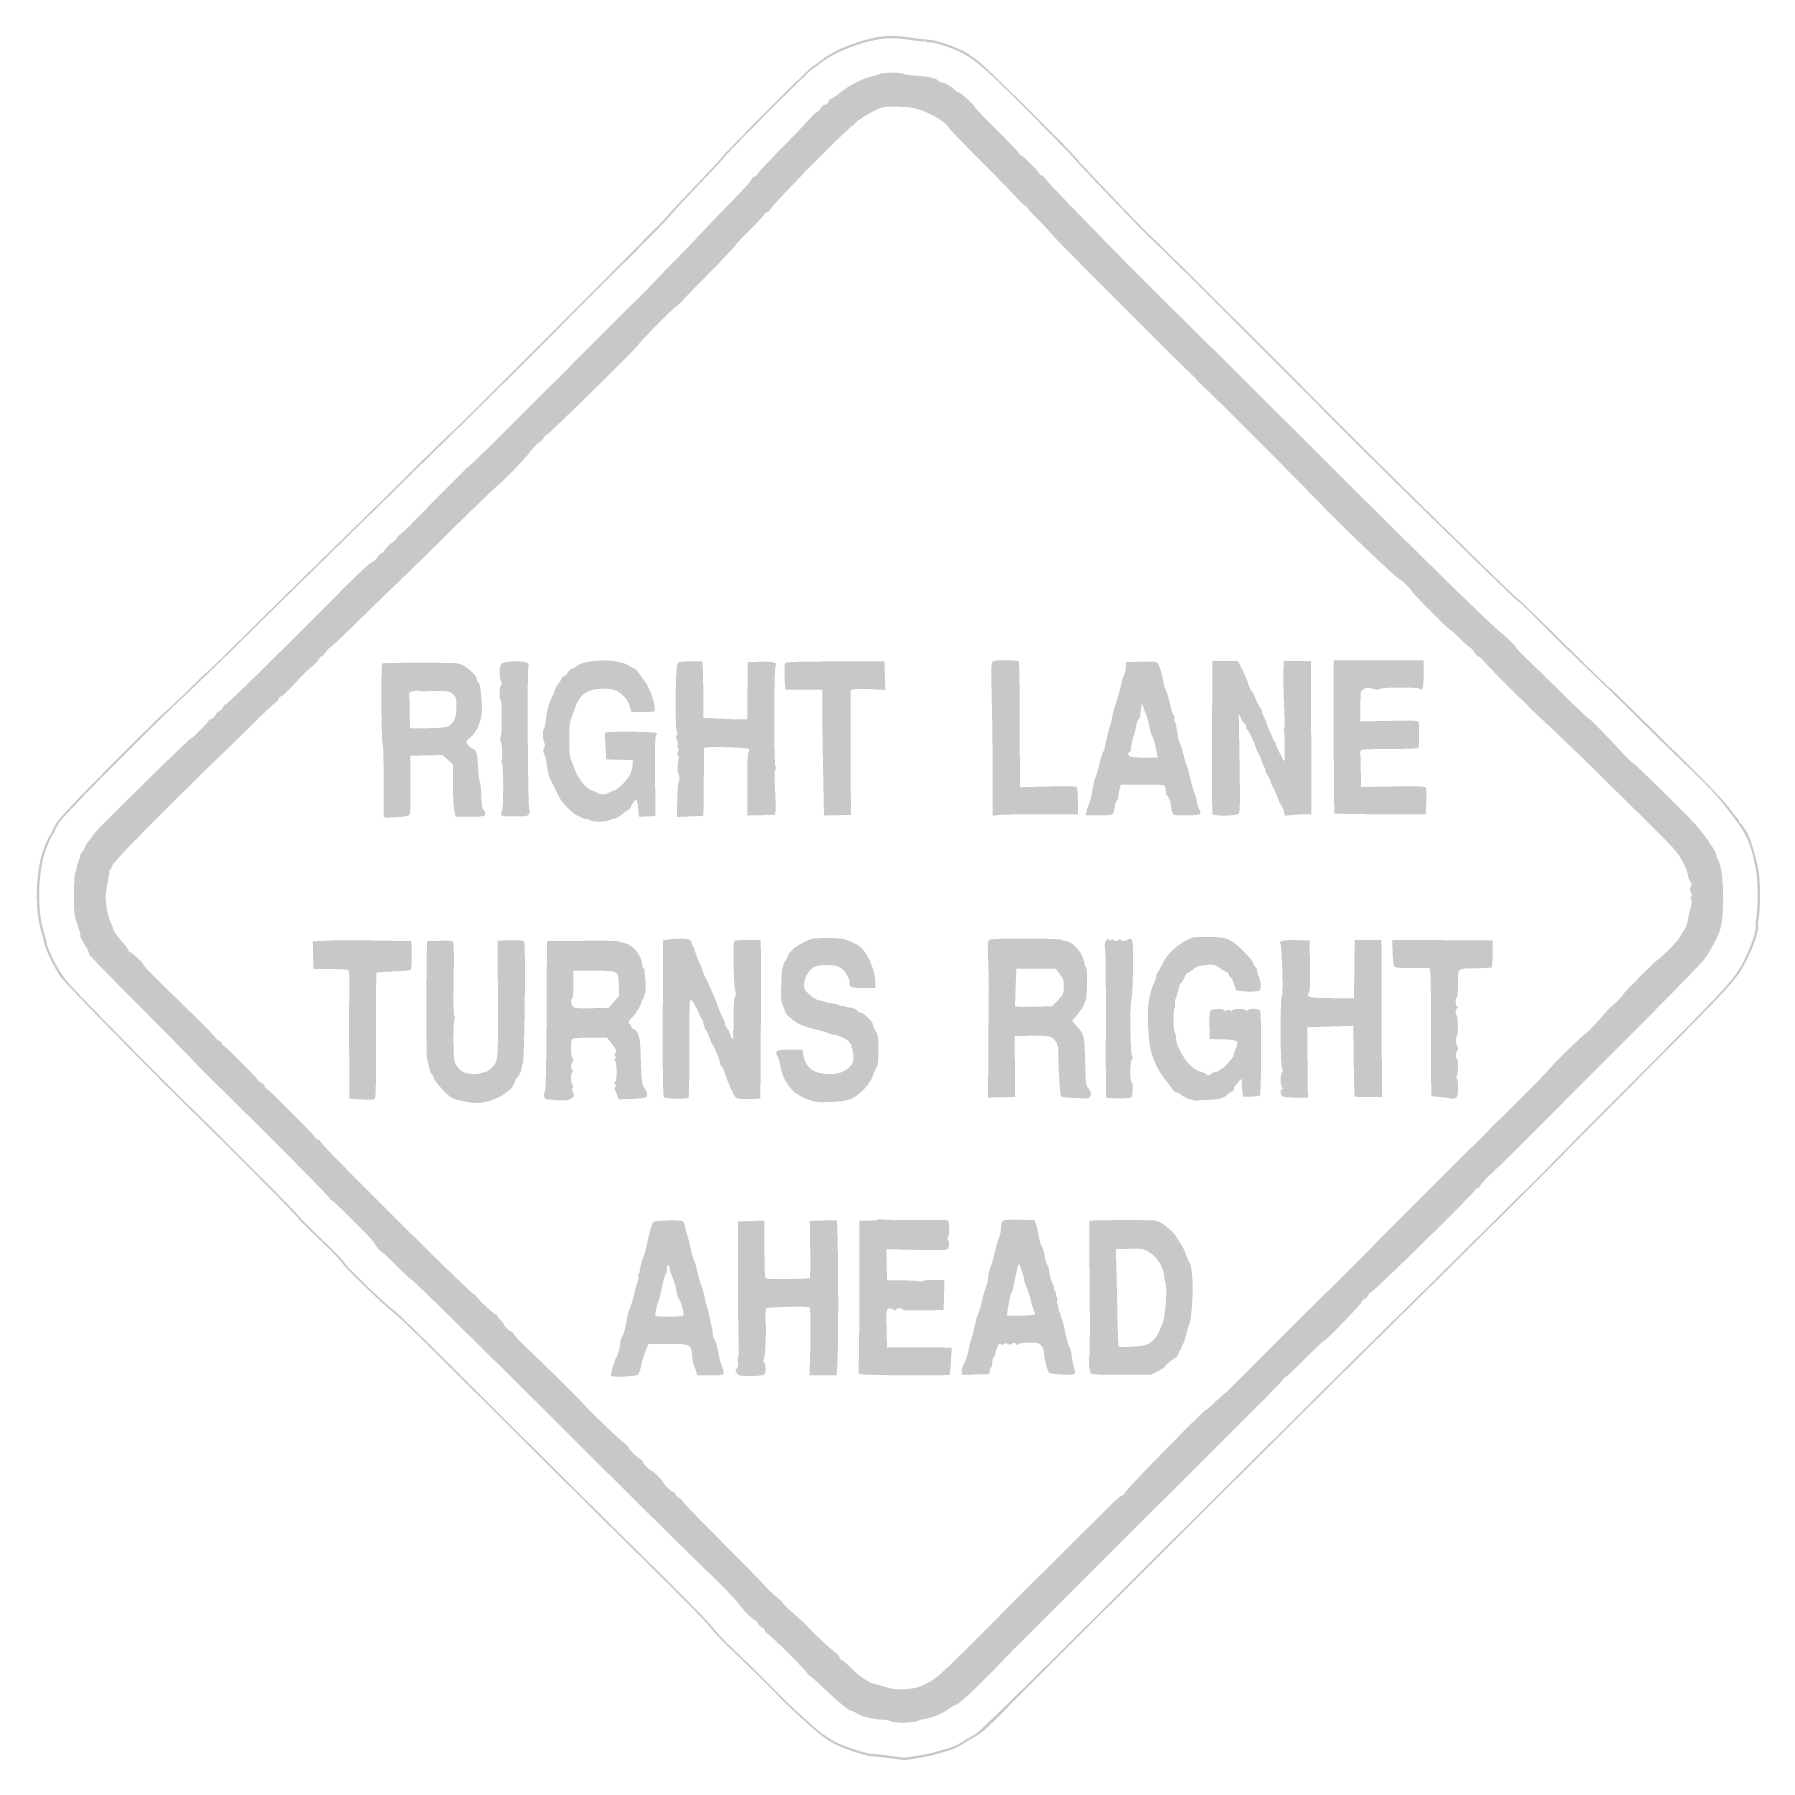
# Model space of a CAD drawing. Header units: inches. Extents: x -25.5 to 25.4, y -25.5 to 25.5.
import ezdxf

# ---------------------------------------------------------------- set-up
doc = ezdxf.new("R2010")
doc.units = ezdxf.units.IN
doc.header["$MEASUREMENT"] = 0

msp = doc.modelspace()

# ---------------------------------------------------------------- hatches: boundary and pattern name
h = msp.add_hatch(color=7)
edge = h.paths.add_edge_path()
edge.add_spline(control_points=[(0.018, -25.433), (-0.042, -25.426), (-0.23, -25.401), (-0.4, -25.377), (-0.57, -25.353), (-0.737, -25.337), (-0.77, -25.342), (-0.88, -25.357), (-1.592, -25.13), (-1.842, -25), (-1.977, -24.929), (-2.17, -24.809), (-2.272, -24.732), (-2.462, -24.589), (-3.183, -23.936), (-3.428, -23.686), (-3.947, -23.156), (-4.535, -22.574), (-4.929, -22.201), (-5.183, -21.961), (-5.477, -21.65), (-5.582, -21.51), (-5.687, -21.37), (-6.531, -20.511), (-7.457, -19.601), (-8.383, -18.691), (-10.388, -16.7), (-11.913, -15.176), (-13.437, -13.653), (-14.756, -12.355), (-14.843, -12.293), (-15.139, -12.079), (-16.304, -10.965), (-16.421, -10.782), (-16.486, -10.682), (-16.786, -10.371), (-17.089, -10.091), (-17.391, -9.811), (-17.678, -9.525), (-17.725, -9.455), (-17.81, -9.328), (-19.636, -7.485), (-20.932, -6.219), (-22.074, -5.102), (-24.365, -2.765), (-24.711, -2.364), (-24.833, -2.222), (-25.126, -1.655), (-25.185, -1.446), (-25.189, -1.431), (-25.195, -1.414), (-25.199, -1.409), (-25.203, -1.404), (-25.214, -1.36), (-25.223, -1.31), (-25.232, -1.261), (-25.271, -1.119), (-25.31, -0.994), (-25.508, -0.352), (-25.48, 0.777), (-25.251, 1.411), (-25.182, 1.601), (-25.094, 1.801), (-25.055, 1.856), (-25.015, 1.912), (-24.983, 1.968), (-24.983, 1.983), (-24.983, 1.997), (-24.925, 2.105), (-24.854, 2.222), (-24.767, 2.365), (-24.256, 2.906), (-23.281, 3.888), (-22.487, 4.687), (-21.764, 5.401), (-21.674, 5.474), (-21.584, 5.547), (-21.272, 5.843), (-20.98, 6.131), (-20.689, 6.419), (-20.442, 6.655), (-20.431, 6.655), (-20.42, 6.655), (-19.879, 7.183), (-19.229, 7.828), (-18.579, 8.473), (-17.452, 9.581), (-16.725, 10.291), (-15.998, 11.001), (-14.928, 12.053), (-14.348, 12.628), (-13.768, 13.202), (-13.283, 13.677), (-13.269, 13.682), (-13.197, 13.71), (-6.875, 20.047), (-6.791, 20.176), (-6.761, 20.222), (-6.419, 20.59), (-6.031, 20.994), (-5.644, 21.398), (-5.284, 21.786), (-5.231, 21.856), (-5.085, 22.05), (-2.688, 24.455), (-2.564, 24.532), (-2.504, 24.568), (-2.388, 24.652), (-2.306, 24.718), (-2.039, 24.932), (-1.626, 25.134), (-1.164, 25.279), (-0.586, 25.459), (-0.215, 25.49), (0.332, 25.404), (0.544, 25.371), (0.732, 25.346), (0.75, 25.35), (0.768, 25.353), (0.79, 25.352), (0.8, 25.349), (0.81, 25.345), (0.882, 25.336), (0.96, 25.328), (1.22, 25.3), (1.953, 25.02), (2.082, 24.899), (2.107, 24.875), (2.218, 24.797), (2.329, 24.724), (2.518, 24.6), (5.143, 21.997), (5.27, 21.808), (5.337, 21.706), (7.425, 19.528), (7.454, 19.528), (7.475, 19.528), (10.388, 16.628), (12.572, 14.433), (13.256, 13.745), (14.149, 12.855), (14.555, 12.455), (16.683, 10.359), (18.181, 8.9), (18.259, 8.848), (18.307, 8.816), (18.788, 8.353), (19.328, 7.82), (20.586, 6.578), (20.993, 6.182), (21.012, 6.182), (21.026, 6.182), (22.296, 4.934), (23.62, 3.618), (24.002, 3.238), (24.411, 2.797), (24.529, 2.636), (24.647, 2.476), (24.757, 2.34), (24.773, 2.333), (24.788, 2.327), (24.801, 2.298), (24.801, 2.269), (24.801, 2.24), (24.826, 2.207), (24.856, 2.195), (24.886, 2.184), (24.91, 2.159), (24.91, 2.14), (24.91, 2.121), (24.942, 2.073), (24.98, 2.032), (25.097, 1.906), (25.298, 1.279), (25.386, 0.764), (25.435, 0.476), (25.435, -0.303), (25.385, -0.596), (25.365, -0.714), (25.356, -0.822), (25.364, -0.835), (25.4, -0.893), (25.261, -1.342), (25.113, -1.65), (24.743, -2.419), (24.881, -2.267), (21.401, -5.765), (20.701, -6.469), (19.817, -7.362), (19.437, -7.751), (19.057, -8.139), (17.495, -9.692), (15.966, -11.202), (14.437, -12.711), (12.669, -14.46), (12.038, -15.087), (9.155, -17.956), (3.605, -23.495), (3.146, -23.963), (2.606, -24.513), (2.449, -24.65), (2.223, -24.777), (2.145, -24.82), (1.984, -24.917), (1.865, -24.991), (1.746, -25.065), (1.552, -25.152), (1.434, -25.184), (1.315, -25.216), (1.136, -25.266), (1.036, -25.296), (0.873, -25.343), (0.191, -25.461), (0.145, -25.45), (0.135, -25.447), (0.078, -25.439), (0.018, -25.433)], knot_values=[0, 0, 0, 0, 1, 1, 1, 2, 2, 2, 3, 3, 3, 4, 4, 4, 5, 5, 5, 6, 6, 6, 7, 7, 7, 8, 8, 8, 9, 9, 9, 10, 10, 10, 11, 11, 11, 12, 12, 12, 13, 13, 13, 14, 14, 14, 15, 15, 15, 16, 16, 16, 17, 17, 17, 18, 18, 18, 19, 19, 19, 20, 20, 20, 21, 21, 21, 22, 22, 22, 23, 23, 23, 24, 24, 24, 25, 25, 25, 26, 26, 26, 27, 27, 27, 28, 28, 28, 29, 29, 29, 30, 30, 30, 31, 31, 31, 32, 32, 32, 33, 33, 33, 34, 34, 34, 35, 35, 35, 36, 36, 36, 37, 37, 37, 38, 38, 38, 39, 39, 39, 40, 40, 40, 41, 41, 41, 42, 42, 42, 43, 43, 43, 44, 44, 44, 45, 45, 45, 46, 46, 46, 47, 47, 47, 48, 48, 48, 49, 49, 49, 50, 50, 50, 51, 51, 51, 52, 52, 52, 53, 53, 53, 54, 54, 54, 55, 55, 55, 56, 56, 56, 57, 57, 57, 58, 58, 58, 59, 59, 59, 60, 60, 60, 61, 61, 61, 62, 62, 62, 63, 63, 63, 64, 64, 64, 65, 65, 65, 66, 66, 66, 67, 67, 67, 68, 68, 68, 69, 69, 69, 70, 70, 70, 71, 71, 71, 72, 72, 72, 72], degree=3, periodic=0)
edge = h.paths.add_edge_path(flags=0)
edge.add_spline(control_points=[(0.509, -25.329), (0.699, -25.3), (0.936, -25.252), (1.036, -25.223), (1.136, -25.194), (1.315, -25.144), (1.434, -25.112), (1.552, -25.08), (1.746, -24.993), (1.865, -24.918), (1.983, -24.844), (2.157, -24.743), (2.249, -24.693), (2.367, -24.63), (3.706, -23.319), (6.655, -20.378), (12.315, -14.735), (12.744, -14.308), (15.965, -11.128), (17.495, -9.618), (19.041, -8.081), (19.401, -7.712), (19.761, -7.344), (20.628, -6.467), (21.328, -5.763), (24.777, -2.3), (24.672, -2.417), (25.04, -1.65), (25.189, -1.342), (25.327, -0.893), (25.292, -0.835), (25.283, -0.822), (25.293, -0.714), (25.312, -0.596), (25.362, -0.302), (25.363, 0.477), (25.313, 0.764), (25.189, 1.474), (25.056, 1.822), (24.749, 2.238), (24.228, 2.946), (24.04, 3.155), (23.209, 3.953), (22.736, 4.409), (22.078, 5.053), (21.747, 5.383), (21.417, 5.714), (20.803, 6.312), (20.384, 6.711), (19.964, 7.11), (19.35, 7.713), (19.02, 8.05), (18.69, 8.387), (18.363, 8.701), (18.295, 8.748), (18.185, 8.824), (17.38, 9.606), (14.515, 12.419), (14.088, 12.839), (13.12, 13.804), (12.366, 14.564), (10.327, 16.619), (7.498, 19.435), (7.461, 19.447), (7.416, 19.462), (5.267, 21.703), (5.196, 21.809), (5.164, 21.857), (4.55, 22.487), (3.833, 23.208), (2.431, 24.617), (2.164, 24.839), (1.614, 25.06), (1.301, 25.185), (0.922, 25.286), (0.875, 25.257), (0.857, 25.246), (0.831, 25.253), (0.818, 25.274), (0.805, 25.295), (0.78, 25.302), (0.761, 25.291), (0.742, 25.279), (0.551, 25.297), (0.336, 25.331), (-0.215, 25.418), (-0.585, 25.387), (-1.164, 25.206), (-1.626, 25.062), (-2.039, 24.859), (-2.306, 24.645), (-2.388, 24.579), (-2.504, 24.495), (-2.564, 24.458), (-2.688, 24.38), (-5.012, 22.049), (-5.158, 21.856), (-5.211, 21.786), (-5.568, 21.401), (-5.952, 21.001), (-6.336, 20.601), (-6.698, 20.208), (-6.756, 20.128), (-6.815, 20.048), (-7.467, 19.383), (-8.205, 18.65), (-8.942, 17.917), (-9.898, 16.959), (-10.328, 16.522), (-11.039, 15.799), (-12.843, 14.022), (-16.908, 10.041), (-17.717, 9.249), (-18.843, 8.142), (-19.41, 7.582), (-19.976, 7.022), (-20.737, 6.286), (-21.099, 5.946), (-22.301, 4.817), (-24.644, 2.447), (-24.782, 2.22), (-24.853, 2.104), (-24.91, 1.997), (-24.91, 1.983), (-24.91, 1.968), (-24.943, 1.912), (-24.982, 1.856), (-25.021, 1.801), (-25.11, 1.601), (-25.178, 1.411), (-25.408, 0.777), (-25.435, -0.352), (-25.237, -0.994), (-25.198, -1.119), (-25.159, -1.261), (-25.15, -1.31), (-25.141, -1.36), (-25.131, -1.404), (-25.127, -1.409), (-25.123, -1.414), (-25.116, -1.431), (-25.112, -1.446), (-25.034, -1.72), (-24.75, -2.224), (-24.522, -2.492), (-24.249, -2.812), (-21.846, -5.258), (-20.897, -6.182), (-19.743, -7.305), (-17.775, -9.287), (-17.668, -9.433), (-17.611, -9.511), (-17.312, -9.811), (-17.003, -10.099), (-16.694, -10.388), (-16.4, -10.694), (-16.35, -10.779), (-16.258, -10.936), (-15.136, -12.008), (-14.84, -12.221), (-14.752, -12.285), (-13.433, -13.583), (-11.909, -15.105), (-10.385, -16.628), (-8.365, -18.635), (-7.42, -19.565), (-6.474, -20.495), (-5.615, -21.37), (-5.509, -21.51), (-5.404, -21.65), (-5.127, -21.945), (-4.893, -22.165), (-4.537, -22.499), (-3.785, -23.242), (-3.391, -23.649), (-3.185, -23.861), (-2.45, -24.525), (-2.272, -24.66), (-2.17, -24.736), (-1.977, -24.857), (-1.842, -24.927), (-1.592, -25.057), (-0.88, -25.285), (-0.77, -25.269), (-0.737, -25.264), (-0.57, -25.28), (-0.4, -25.304), (-0.23, -25.328), (-0.042, -25.353), (0.018, -25.36), (0.078, -25.367), (0.135, -25.374), (0.145, -25.377), (0.155, -25.38), (0.319, -25.358), (0.509, -25.329)], knot_values=[0, 0, 0, 0, 1, 1, 1, 2, 2, 2, 3, 3, 3, 4, 4, 4, 5, 5, 5, 6, 6, 6, 7, 7, 7, 8, 8, 8, 9, 9, 9, 10, 10, 10, 11, 11, 11, 12, 12, 12, 13, 13, 13, 14, 14, 14, 15, 15, 15, 16, 16, 16, 17, 17, 17, 18, 18, 18, 19, 19, 19, 20, 20, 20, 21, 21, 21, 22, 22, 22, 23, 23, 23, 24, 24, 24, 25, 25, 25, 26, 26, 26, 27, 27, 27, 28, 28, 28, 29, 29, 29, 30, 30, 30, 31, 31, 31, 32, 32, 32, 33, 33, 33, 34, 34, 34, 35, 35, 35, 36, 36, 36, 37, 37, 37, 38, 38, 38, 39, 39, 39, 40, 40, 40, 41, 41, 41, 42, 42, 42, 43, 43, 43, 44, 44, 44, 45, 45, 45, 46, 46, 46, 47, 47, 47, 48, 48, 48, 49, 49, 49, 50, 50, 50, 51, 51, 51, 52, 52, 52, 53, 53, 53, 54, 54, 54, 55, 55, 55, 56, 56, 56, 57, 57, 57, 58, 58, 58, 59, 59, 59, 60, 60, 60, 61, 61, 61, 62, 62, 62, 63, 63, 63, 64, 64, 64, 65, 65, 65, 65], degree=3, periodic=0)
h = msp.add_hatch(color=7)
edge = h.paths.add_edge_path()
edge.add_spline(control_points=[(-0.055, -24.338), (-0.155, -24.33), (-0.252, -24.309), (-0.271, -24.29), (-0.29, -24.271), (-0.387, -24.256), (-0.487, -24.256), (-0.718, -24.256), (-1.117, -24.157), (-1.242, -24.069), (-1.295, -24.032), (-1.359, -24.001), (-1.384, -24.001), (-1.46, -24.001), (-1.783, -23.739), (-2.208, -23.332), (-2.429, -23.12), (-2.628, -22.947), (-2.651, -22.947), (-2.673, -22.947), (-2.691, -22.926), (-2.691, -22.901), (-2.691, -22.843), (-3.813, -21.728), (-3.903, -21.697), (-3.939, -21.685), (-3.958, -21.658), (-3.946, -21.637), (-3.933, -21.617), (-3.973, -21.572), (-4.034, -21.537), (-4.095, -21.502), (-4.145, -21.454), (-4.145, -21.429), (-4.146, -21.405), (-4.19, -21.356), (-4.245, -21.32), (-4.39, -21.226), (-4.584, -21.028), (-4.737, -20.816), (-4.81, -20.714), (-5.275, -20.24), (-5.77, -19.761), (-6.265, -19.283), (-7.679, -17.885), (-8.912, -16.655), (-12.018, -13.557), (-14.312, -11.297), (-14.368, -11.278), (-14.393, -11.27), (-14.593, -11.085), (-14.811, -10.868), (-15.029, -10.651), (-15.215, -10.473), (-15.223, -10.473), (-15.263, -10.473), (-15.493, -10.215), (-15.477, -10.189), (-15.455, -10.153), (-16.7, -8.91), (-16.759, -8.91), (-16.782, -8.91), (-16.801, -8.888), (-16.801, -8.861), (-16.801, -8.818), (-18.731, -6.875), (-20.228, -5.409), (-20.503, -5.14), (-20.728, -4.913), (-20.728, -4.904), (-20.728, -4.894), (-21.409, -4.201), (-22.24, -3.362), (-24.001, -1.584), (-23.877, -1.716), (-23.911, -1.6), (-23.925, -1.55), (-23.956, -1.485), (-23.979, -1.455), (-24.036, -1.379), (-24.163, -1.148), (-24.153, -1.136), (-24.138, -1.118), (-24.189, -0.925), (-24.267, -0.709), (-24.337, -0.516), (-24.346, -0.421), (-24.342, 0.118), (-24.34, 0.498), (-24.324, 0.744), (-24.299, 0.774), (-24.277, 0.8), (-24.261, 0.854), (-24.262, 0.893), (-24.264, 0.932), (-24.238, 1.025), (-24.205, 1.1), (-24.173, 1.175), (-24.155, 1.236), (-24.166, 1.236), (-24.177, 1.236), (-24.144, 1.298), (-24.093, 1.372), (-24.043, 1.447), (-24.001, 1.522), (-24.001, 1.538), (-24.001, 1.555), (-23.981, 1.592), (-23.956, 1.62), (-23.931, 1.648), (-23.861, 1.739), (-23.801, 1.822), (-23.664, 2.013), (-23.652, 2.025), (-22.173, 3.482), (-21.498, 4.147), (-20.931, 4.691), (-20.913, 4.691), (-20.871, 4.691), (-20.365, 5.198), (-20.365, 5.24), (-20.365, 5.258), (-20.349, 5.273), (-20.329, 5.273), (-20.278, 5.273), (-20.146, 5.391), (-20.146, 5.436), (-20.146, 5.457), (-20.11, 5.49), (-20.065, 5.51), (-20.02, 5.53), (-19.967, 5.582), (-19.947, 5.626), (-19.928, 5.671), (-19.892, 5.712), (-19.867, 5.717), (-19.805, 5.731), (-18.316, 7.195), (-16.449, 9.076), (-15.979, 9.55), (-15.604, 9.898), (-15.55, 9.912), (-15.499, 9.925), (-15.426, 9.99), (-15.385, 10.059), (-15.345, 10.127), (-15.29, 10.182), (-15.262, 10.182), (-15.235, 10.182), (-15.194, 10.223), (-15.171, 10.274), (-15.148, 10.324), (-15.055, 10.417), (-14.965, 10.481), (-14.875, 10.544), (-14.801, 10.617), (-14.801, 10.643), (-14.801, 10.668), (-14.766, 10.707), (-14.724, 10.73), (-14.682, 10.752), (-14.51, 10.912), (-14.341, 11.086), (-13.444, 12.006), (-12.649, 12.801), (-12.625, 12.801), (-12.61, 12.801), (-12.148, 13.253), (-11.599, 13.806), (-11.05, 14.359), (-10.504, 14.903), (-10.386, 15.015), (-10.269, 15.127), (-9.843, 15.552), (-9.441, 15.959), (-9.039, 16.366), (-8.376, 17.028), (-7.968, 17.431), (-7.56, 17.835), (-7.2, 18.197), (-7.168, 18.236), (-7.136, 18.276), (-6.921, 18.499), (-6.691, 18.731), (-6.461, 18.964), (-6.052, 19.389), (-5.782, 19.676), (-5.512, 19.963), (-5.089, 20.403), (-4.843, 20.654), (-4.596, 20.905), (-4.379, 21.149), (-4.36, 21.196), (-4.342, 21.242), (-4.295, 21.289), (-4.256, 21.299), (-4.218, 21.309), (-4.181, 21.341), (-4.175, 21.368), (-4.169, 21.396), (-3.852, 21.734), (-3.472, 22.119), (-3.091, 22.504), (-2.708, 22.905), (-2.621, 23.01), (-2.533, 23.115), (-2.44, 23.201), (-2.415, 23.201), (-2.389, 23.201), (-2.339, 23.25), (-2.303, 23.31), (-2.268, 23.37), (-2.209, 23.419), (-2.173, 23.419), (-2.136, 23.419), (-2.092, 23.46), (-2.073, 23.51), (-2.054, 23.56), (-2.015, 23.601), (-1.986, 23.601), (-1.957, 23.601), (-1.846, 23.677), (-1.739, 23.769), (-1.513, 23.964), (-1.069, 24.193), (-0.794, 24.256), (-0.687, 24.28), (-0.572, 24.315), (-0.537, 24.332), (-0.456, 24.374), (0.099, 24.375), (0.124, 24.334), (0.135, 24.317), (0.279, 24.293), (0.444, 24.281), (0.922, 24.246), (1.127, 24.199), (1.18, 24.113), (1.194, 24.091), (1.236, 24.074), (1.276, 24.074), (1.355, 24.074), (1.593, 23.934), (1.669, 23.843), (1.696, 23.81), (1.742, 23.783), (1.771, 23.783), (1.828, 23.783), (2.255, 23.392), (2.255, 23.34), (2.255, 23.322), (2.549, 23.014), (2.909, 22.656), (3.269, 22.297), (3.564, 21.987), (3.564, 21.966), (3.564, 21.945), (3.582, 21.928), (3.604, 21.928), (3.655, 21.928), (4.146, 21.44), (4.146, 21.389), (4.146, 21.368), (4.18, 21.341), (4.221, 21.328), (4.262, 21.314), (4.327, 21.252), (4.366, 21.189), (4.44, 21.066), (7.044, 18.404), (8.124, 17.347), (8.483, 16.997), (10.096, 15.393), (11.71, 13.783), (15.547, 9.954), (17.338, 8.198), (17.801, 7.81), (18.019, 7.627), (18.219, 7.427), (18.219, 7.393), (18.219, 7.376), (18.382, 7.208), (18.581, 7.018), (18.78, 6.828), (19.253, 6.366), (19.632, 5.991), (20.011, 5.616), (20.336, 5.309), (20.354, 5.309), (20.387, 5.309), (20.841, 4.846), (21.383, 4.261), (21.533, 4.099), (21.672, 3.966), (21.692, 3.965), (21.733, 3.962), (23.324, 2.396), (23.541, 2.144), (23.796, 1.849), (24.115, 1.383), (24.125, 1.293), (24.13, 1.244), (24.151, 1.183), (24.171, 1.157), (24.36, 0.911), (24.396, -0.562), (24.222, -1), (24.129, -1.237), (23.928, -1.604), (23.775, -1.816), (23.71, -1.907), (22.838, -2.802), (21.838, -3.803), (20.838, -4.805), (19.583, -6.065), (19.05, -6.603), (18.518, -7.142), (17.875, -7.776), (17.623, -8.013), (17.371, -8.249), (17.165, -8.465), (17.165, -8.492), (17.165, -8.519), (17.132, -8.551), (17.092, -8.564), (17.052, -8.577), (17.019, -8.599), (17.019, -8.613), (17.019, -8.68), (14.038, -11.608), (13.948, -11.63), (13.922, -11.635), (13.884, -11.679), (13.863, -11.726), (13.841, -11.774), (13.79, -11.823), (13.748, -11.836), (13.707, -11.849), (13.673, -11.882), (13.673, -11.909), (13.673, -11.965), (12.627, -13.055), (12.573, -13.055), (12.553, -13.055), (12.313, -13.28), (12.04, -13.555), (11.768, -13.83), (11.5, -14.084), (11.445, -14.12), (11.391, -14.155), (11.346, -14.199), (11.346, -14.217), (11.346, -14.236), (10.42, -15.172), (9.289, -16.298), (8.157, -17.425), (6.378, -19.2), (5.334, -20.243), (4.29, -21.286), (3.413, -22.161), (3.384, -22.188), (3.356, -22.215), (3.216, -22.359), (3.075, -22.509), (2.363, -23.26), (1.769, -23.819), (1.682, -23.819), (1.663, -23.819), (1.576, -23.871), (1.489, -23.934), (1.3, -24.071), (0.989, -24.201), (0.764, -24.238), (0.674, -24.252), (0.584, -24.276), (0.564, -24.291), (0.515, -24.328), (0.169, -24.354), (-0.055, -24.338)], knot_values=[0, 0, 0, 0, 1, 1, 1, 2, 2, 2, 3, 3, 3, 4, 4, 4, 5, 5, 5, 6, 6, 6, 7, 7, 7, 8, 8, 8, 9, 9, 9, 10, 10, 10, 11, 11, 11, 12, 12, 12, 13, 13, 13, 14, 14, 14, 15, 15, 15, 16, 16, 16, 17, 17, 17, 18, 18, 18, 19, 19, 19, 20, 20, 20, 21, 21, 21, 22, 22, 22, 23, 23, 23, 24, 24, 24, 25, 25, 25, 26, 26, 26, 27, 27, 27, 28, 28, 28, 29, 29, 29, 30, 30, 30, 31, 31, 31, 32, 32, 32, 33, 33, 33, 34, 34, 34, 35, 35, 35, 36, 36, 36, 37, 37, 37, 38, 38, 38, 39, 39, 39, 40, 40, 40, 41, 41, 41, 42, 42, 42, 43, 43, 43, 44, 44, 44, 45, 45, 45, 46, 46, 46, 47, 47, 47, 48, 48, 48, 49, 49, 49, 50, 50, 50, 51, 51, 51, 52, 52, 52, 53, 53, 53, 54, 54, 54, 55, 55, 55, 56, 56, 56, 57, 57, 57, 58, 58, 58, 59, 59, 59, 60, 60, 60, 61, 61, 61, 62, 62, 62, 63, 63, 63, 64, 64, 64, 65, 65, 65, 66, 66, 66, 67, 67, 67, 68, 68, 68, 69, 69, 69, 70, 70, 70, 71, 71, 71, 72, 72, 72, 73, 73, 73, 74, 74, 74, 75, 75, 75, 76, 76, 76, 77, 77, 77, 78, 78, 78, 79, 79, 79, 80, 80, 80, 81, 81, 81, 82, 82, 82, 83, 83, 83, 84, 84, 84, 85, 85, 85, 86, 86, 86, 87, 87, 87, 88, 88, 88, 89, 89, 89, 90, 90, 90, 91, 91, 91, 92, 92, 92, 93, 93, 93, 94, 94, 94, 95, 95, 95, 96, 96, 96, 97, 97, 97, 98, 98, 98, 99, 99, 99, 100, 100, 100, 101, 101, 101, 102, 102, 102, 103, 103, 103, 104, 104, 104, 105, 105, 105, 106, 106, 106, 107, 107, 107, 108, 108, 108, 109, 109, 109, 110, 110, 110, 111, 111, 111, 112, 112, 112, 113, 113, 113, 114, 114, 114, 115, 115, 115, 116, 116, 116, 117, 117, 117, 118, 118, 118, 119, 119, 119, 120, 120, 120, 121, 121, 121, 122, 122, 122, 123, 123, 123, 124, 124, 124, 125, 125, 125, 126, 126, 126, 126], degree=3, periodic=0)
edge = h.paths.add_edge_path(flags=0)
edge.add_spline(control_points=[(0.43, -23.33), (0.554, -23.312), (0.725, -23.246), (0.906, -23.144), (1.156, -23.004), (1.357, -22.816), (2.658, -21.509), (3.466, -20.697), (4.552, -19.613), (5.071, -19.099), (5.591, -18.585), (6.133, -18.046), (6.278, -17.901), (6.422, -17.756), (6.565, -17.637), (6.595, -17.637), (6.625, -17.637), (6.655, -17.609), (6.662, -17.574), (6.676, -17.497), (8.972, -15.148), (9.069, -15.11), (9.107, -15.096), (9.243, -14.979), (9.372, -14.851), (9.501, -14.723), (9.617, -14.619), (9.63, -14.619), (9.643, -14.619), (10.145, -14.122), (10.745, -13.515), (11.346, -12.909), (12.001, -12.256), (12.201, -12.065), (12.401, -11.874), (13.44, -10.836), (14.511, -9.759), (15.581, -8.682), (16.674, -7.591), (16.938, -7.334), (17.203, -7.078), (17.419, -6.862), (17.419, -6.855), (17.419, -6.842), (17.631, -6.631), (17.789, -6.486), (17.835, -6.443), (17.893, -6.386), (17.916, -6.359), (17.939, -6.332), (18.217, -6.053), (18.534, -5.74), (18.851, -5.426), (19.139, -5.13), (19.174, -5.082), (19.263, -4.96), (20.167, -4.067), (20.245, -4.023), (20.317, -3.983), (20.597, -3.696), (20.795, -3.46), (20.868, -3.373), (20.959, -3.274), (20.997, -3.242), (21.166, -3.096), (21.383, -2.875), (21.383, -2.848), (21.383, -2.812), (22.372, -1.818), (22.408, -1.818), (22.442, -1.818), (22.999, -1.263), (23.033, -1.196), (23.062, -1.138), (23.122, -1.04), (23.207, -0.909), (23.239, -0.859), (23.286, -0.704), (23.311, -0.564), (23.336, -0.424), (23.366, -0.293), (23.378, -0.273), (23.416, -0.208), (23.409, 0), (23.368, 0.001), (23.346, 0.001), (23.352, 0.016), (23.381, 0.035), (23.427, 0.063), (23.427, 0.081), (23.383, 0.164), (23.341, 0.242), (23.34, 0.273), (23.378, 0.333), (23.416, 0.394), (23.415, 0.418), (23.37, 0.467), (23.341, 0.5), (23.305, 0.593), (23.291, 0.673), (23.25, 0.903), (23.094, 1.2), (22.89, 1.436), (22.787, 1.556), (22.369, 1.982), (21.961, 2.381), (21.553, 2.781), (20.964, 3.362), (20.652, 3.672), (20.192, 4.131), (19.202, 5.078), (18.763, 5.482), (18.714, 5.527), (18.649, 5.59), (18.619, 5.622), (18.589, 5.654), (18.303, 5.939), (17.983, 6.255), (17.663, 6.572), (17.347, 6.898), (17.281, 6.979), (17.215, 7.061), (17.138, 7.128), (17.112, 7.128), (17.085, 7.128), (17.029, 7.185), (16.988, 7.255), (16.946, 7.325), (16.897, 7.382), (16.877, 7.382), (16.858, 7.382), (16.719, 7.505), (16.568, 7.655), (16.417, 7.805), (16.281, 7.928), (16.266, 7.928), (16.222, 7.928), (15.128, 9.031), (15.128, 9.075), (15.128, 9.115), (14.89, 9.348), (14.815, 9.382), (14.697, 9.436), (13.338, 10.727), (12.564, 11.52), (11.141, 12.98), (8.917, 15.201), (8.879, 15.201), (8.856, 15.201), (8.837, 15.219), (8.837, 15.241), (8.837, 15.263), (8.685, 15.422), (8.5, 15.595), (7.974, 16.088), (4.587, 19.489), (4.479, 19.635), (4.426, 19.706), (4.255, 19.889), (4.1, 20.042), (3.945, 20.195), (3.818, 20.335), (3.818, 20.354), (3.818, 20.373), (3.781, 20.409), (3.735, 20.433), (3.689, 20.458), (3.571, 20.57), (3.471, 20.682), (3.372, 20.795), (2.878, 21.301), (2.373, 21.808), (1.868, 22.315), (1.455, 22.745), (1.455, 22.764), (1.455, 22.85), (1.001, 23.138), (0.702, 23.242), (0.429, 23.337), (0.329, 23.352), (-0.034, 23.358), (-0.44, 23.365), (-0.463, 23.361), (-0.698, 23.247), (-0.971, 23.115), (-1.257, 22.93), (-1.299, 22.859), (-1.315, 22.833), (-1.346, 22.805), (-1.369, 22.797), (-1.422, 22.779), (-2.448, 21.772), (-2.923, 21.271), (-3.121, 21.062), (-3.392, 20.777), (-3.526, 20.636), (-3.659, 20.496), (-3.779, 20.352), (-3.792, 20.318), (-3.805, 20.284), (-3.841, 20.256), (-3.871, 20.256), (-3.901, 20.256), (-3.954, 20.211), (-3.988, 20.156), (-4.022, 20.101), (-4.216, 19.892), (-4.42, 19.692), (-4.624, 19.492), (-4.797, 19.308), (-4.805, 19.283), (-4.812, 19.259), (-5.097, 18.956), (-5.437, 18.609), (-5.777, 18.263), (-6.167, 17.862), (-6.304, 17.718), (-6.441, 17.574), (-6.564, 17.455), (-6.577, 17.455), (-6.615, 17.455), (-7.673, 16.386), (-7.673, 16.348), (-7.673, 16.295), (-10.337, 13.673), (-10.391, 13.673), (-10.417, 13.673), (-10.457, 13.633), (-10.48, 13.583), (-10.503, 13.533), (-10.536, 13.492), (-10.555, 13.492), (-10.591, 13.492), (-10.855, 13.227), (-10.901, 13.145), (-10.954, 13.051), (-11.728, 12.247), (-11.824, 12.186), (-11.877, 12.153), (-12.515, 11.539), (-13.242, 10.821), (-13.969, 10.103), (-14.679, 9.409), (-14.819, 9.279), (-14.959, 9.148), (-15.453, 8.668), (-15.917, 8.212), (-16.381, 7.756), (-16.775, 7.382), (-16.794, 7.382), (-16.813, 7.382), (-16.867, 7.325), (-16.914, 7.255), (-16.962, 7.185), (-17.02, 7.128), (-17.044, 7.128), (-17.068, 7.128), (-17.097, 7.095), (-17.11, 7.055), (-17.122, 7.016), (-17.209, 6.922), (-17.303, 6.846), (-17.397, 6.771), (-17.564, 6.613), (-17.674, 6.494), (-18.054, 6.085), (-18.165, 5.977), (-18.232, 5.952), (-18.269, 5.938), (-18.307, 5.895), (-18.318, 5.855), (-18.328, 5.815), (-18.354, 5.782), (-18.376, 5.782), (-18.398, 5.782), (-18.743, 5.457), (-19.144, 5.059), (-19.546, 4.662), (-19.983, 4.235), (-20.117, 4.111), (-20.251, 3.987), (-20.99, 3.256), (-21.761, 2.487), (-22.732, 1.517), (-23.175, 1.049), (-23.207, 0.962), (-23.232, 0.893), (-23.262, 0.836), (-23.273, 0.836), (-23.285, 0.836), (-23.297, 0.808), (-23.299, 0.773), (-23.302, 0.738), (-23.332, 0.562), (-23.366, 0.382), (-23.418, 0.103), (-23.421, 0.009), (-23.384, -0.255), (-23.36, -0.431), (-23.304, -0.638), (-23.255, -0.736), (-23.207, -0.831), (-23.177, -0.909), (-23.189, -0.909), (-23.223, -0.909), (-23.092, -1.096), (-22.905, -1.314), (-22.808, -1.427), (-22.728, -1.537), (-22.728, -1.56), (-22.728, -1.582), (-22.709, -1.6), (-22.684, -1.6), (-22.634, -1.6), (-22.292, -1.926), (-22.292, -1.974), (-22.292, -2.003), (-21.994, -2.302), (-20.673, -3.597), (-20.42, -3.845), (-20.188, -4.087), (-20.157, -4.133), (-20.127, -4.18), (-20.08, -4.218), (-20.054, -4.218), (-20.027, -4.218), (-19.996, -4.251), (-19.983, -4.291), (-19.97, -4.331), (-19.944, -4.364), (-19.925, -4.364), (-19.88, -4.364), (-18.963, -5.284), (-18.911, -5.381), (-18.889, -5.422), (-18.847, -5.455), (-18.817, -5.455), (-18.787, -5.455), (-18.744, -5.496), (-18.722, -5.546), (-18.699, -5.596), (-18.666, -5.637), (-18.649, -5.637), (-18.606, -5.637), (-17.286, -6.964), (-17.237, -7.055), (-17.216, -7.095), (-17.175, -7.128), (-17.146, -7.128), (-17.118, -7.128), (-17.072, -7.169), (-17.046, -7.22), (-16.96, -7.384), (-12.546, -11.768), (-12.546, -11.689), (-12.546, -11.672), (-12.509, -11.706), (-12.464, -11.764), (-12.419, -11.823), (-12.338, -11.912), (-12.285, -11.963), (-12.009, -12.222), (-11.927, -12.292), (-11.893, -12.292), (-11.872, -12.292), (-11.855, -12.307), (-11.855, -12.325), (-11.855, -12.344), (-11.805, -12.409), (-11.743, -12.471), (-11.682, -12.532), (-11.644, -12.582), (-11.659, -12.582), (-11.674, -12.582), (-11.64, -12.632), (-11.582, -12.692), (-11.525, -12.752), (-11.459, -12.801), (-11.436, -12.801), (-11.413, -12.801), (-11.377, -12.837), (-11.356, -12.882), (-11.335, -12.927), (-11.135, -13.136), (-10.913, -13.346), (-10.433, -13.8), (-9.526, -14.696), (-9.345, -14.896), (-9.077, -15.19), (-8.184, -16.048), (-8.103, -16.088), (-8.057, -16.111), (-7.998, -16.174), (-7.972, -16.227), (-7.926, -16.324), (-7.65, -16.583), (-7.594, -16.583), (-7.577, -16.583), (-7.564, -16.602), (-7.564, -16.626), (-7.564, -16.681), (-7.345, -16.91), (-7.293, -16.91), (-7.245, -16.911), (-6.946, -17.213), (-6.946, -17.26), (-6.946, -17.307), (-6.726, -17.512), (-6.646, -17.54), (-6.611, -17.552), (-6.582, -17.585), (-6.582, -17.612), (-6.582, -17.64), (-6.541, -17.681), (-6.49, -17.704), (-6.44, -17.727), (-6.388, -17.775), (-6.376, -17.81), (-6.363, -17.845), (-5.877, -18.35), (-5.295, -18.933), (-4.713, -19.515), (-4.124, -20.115), (-3.986, -20.266), (-3.849, -20.417), (-3.665, -20.594), (-3.577, -20.659), (-3.49, -20.725), (-3.418, -20.792), (-3.418, -20.809), (-3.418, -20.826), (-3.351, -20.901), (-3.268, -20.975), (-3.185, -21.049), (-3.064, -21.159), (-2.998, -21.219), (-2.933, -21.279), (-2.857, -21.346), (-2.831, -21.368), (-2.804, -21.39), (-2.723, -21.472), (-2.651, -21.55), (-2.465, -21.751), (-1.993, -22.189), (-1.876, -22.268), (-1.822, -22.305), (-1.763, -22.374), (-1.744, -22.423), (-1.726, -22.471), (-1.691, -22.51), (-1.667, -22.51), (-1.643, -22.51), (-1.546, -22.59), (-1.451, -22.688), (-1.195, -22.954), (-0.899, -23.159), (-0.702, -23.206), (-0.606, -23.229), (-0.503, -23.256), (-0.473, -23.267), (-0.193, -23.368), (0.038, -23.384), (0.43, -23.33)], knot_values=[0, 0, 0, 0, 1, 1, 1, 2, 2, 2, 3, 3, 3, 4, 4, 4, 5, 5, 5, 6, 6, 6, 7, 7, 7, 8, 8, 8, 9, 9, 9, 10, 10, 10, 11, 11, 11, 12, 12, 12, 13, 13, 13, 14, 14, 14, 15, 15, 15, 16, 16, 16, 17, 17, 17, 18, 18, 18, 19, 19, 19, 20, 20, 20, 21, 21, 21, 22, 22, 22, 23, 23, 23, 24, 24, 24, 25, 25, 25, 26, 26, 26, 27, 27, 27, 28, 28, 28, 29, 29, 29, 30, 30, 30, 31, 31, 31, 32, 32, 32, 33, 33, 33, 34, 34, 34, 35, 35, 35, 36, 36, 36, 37, 37, 37, 38, 38, 38, 39, 39, 39, 40, 40, 40, 41, 41, 41, 42, 42, 42, 43, 43, 43, 44, 44, 44, 45, 45, 45, 46, 46, 46, 47, 47, 47, 48, 48, 48, 49, 49, 49, 50, 50, 50, 51, 51, 51, 52, 52, 52, 53, 53, 53, 54, 54, 54, 55, 55, 55, 56, 56, 56, 57, 57, 57, 58, 58, 58, 59, 59, 59, 60, 60, 60, 61, 61, 61, 62, 62, 62, 63, 63, 63, 64, 64, 64, 65, 65, 65, 66, 66, 66, 67, 67, 67, 68, 68, 68, 69, 69, 69, 70, 70, 70, 71, 71, 71, 72, 72, 72, 73, 73, 73, 74, 74, 74, 75, 75, 75, 76, 76, 76, 77, 77, 77, 78, 78, 78, 79, 79, 79, 80, 80, 80, 81, 81, 81, 82, 82, 82, 83, 83, 83, 84, 84, 84, 85, 85, 85, 86, 86, 86, 87, 87, 87, 88, 88, 88, 89, 89, 89, 90, 90, 90, 91, 91, 91, 92, 92, 92, 93, 93, 93, 94, 94, 94, 95, 95, 95, 96, 96, 96, 97, 97, 97, 98, 98, 98, 99, 99, 99, 100, 100, 100, 101, 101, 101, 102, 102, 102, 103, 103, 103, 104, 104, 104, 105, 105, 105, 106, 106, 106, 107, 107, 107, 108, 108, 108, 109, 109, 109, 110, 110, 110, 111, 111, 111, 112, 112, 112, 113, 113, 113, 114, 114, 114, 115, 115, 115, 116, 116, 116, 117, 117, 117, 118, 118, 118, 119, 119, 119, 120, 120, 120, 121, 121, 121, 122, 122, 122, 123, 123, 123, 124, 124, 124, 125, 125, 125, 126, 126, 126, 127, 127, 127, 128, 128, 128, 129, 129, 129, 130, 130, 130, 131, 131, 131, 132, 132, 132, 133, 133, 133, 134, 134, 134, 135, 135, 135, 136, 136, 136, 137, 137, 137, 138, 138, 138, 139, 139, 139, 140, 140, 140, 141, 141, 141, 142, 142, 142, 143, 143, 143, 144, 144, 144, 145, 145, 145, 146, 146, 146, 147, 147, 147, 148, 148, 148, 149, 149, 149, 150, 150, 150, 151, 151, 151, 152, 152, 152, 153, 153, 153, 154, 154, 154, 154], degree=3, periodic=0)
h = msp.add_hatch(color=7)
edge = h.paths.add_edge_path()
edge.add_spline(control_points=[(-15.203, 2.392), (-15.204, 2.406), (-15.205, 2.896), (-15.204, 3.48), (-15.203, 4.064), (-15.216, 4.551), (-15.233, 4.562), (-15.274, 4.587), (-15.286, 6.898), (-15.245, 6.923), (-15.198, 6.952), (-13.124, 6.953), (-13.001, 6.924), (-12.766, 6.868), (-12.437, 6.568), (-12.437, 6.41), (-12.437, 6.385), (-12.423, 6.364), (-12.406, 6.364), (-12.352, 6.364), (-12.282, 5.716), (-12.308, 5.46), (-12.338, 5.166), (-12.476, 4.871), (-12.643, 4.743), (-12.71, 4.693), (-12.764, 4.63), (-12.764, 4.605), (-12.764, 4.547), (-12.612, 4.4), (-12.552, 4.4), (-12.506, 4.4), (-12.444, 4.27), (-12.437, 4.158), (-12.435, 4.121), (-12.425, 3.96), (-12.415, 3.8), (-12.406, 3.64), (-12.383, 3.477), (-12.365, 3.437), (-12.346, 3.397), (-12.326, 3.206), (-12.32, 3.013), (-12.312, 2.739), (-12.296, 2.647), (-12.245, 2.591), (-12.208, 2.55), (-12.191, 2.494), (-12.204, 2.46), (-12.223, 2.409), (-12.291, 2.4), (-12.653, 2.4)], knot_values=[0, 0, 0, 0, 1, 1, 1, 2, 2, 2, 3, 3, 3, 4, 4, 4, 5, 5, 5, 6, 6, 6, 7, 7, 7, 8, 8, 8, 9, 9, 9, 10, 10, 10, 11, 11, 11, 12, 12, 12, 13, 13, 13, 14, 14, 14, 15, 15, 15, 16, 16, 16, 17, 17, 17, 17], degree=3, periodic=0)
edge.add_line((-12.653, 2.4), (-13.08, 2.4))
edge.add_line((-13.08, 2.4), (-13.12, 2.591))
edge.add_spline(control_points=[(-13.12, 2.591), (-13.141, 2.696), (-13.159, 3.044), (-13.158, 3.364)], knot_values=[0, 0, 0, 0, 1, 1, 1, 1], degree=3, periodic=0)
edge.add_line((-13.158, 3.364), (-13.157, 3.945))
edge.add_line((-13.157, 3.945), (-13.312, 4.083))
edge.add_line((-13.312, 4.083), (-13.467, 4.22))
edge.add_line((-13.467, 4.22), (-13.943, 4.21))
edge.add_line((-13.943, 4.21), (-14.419, 4.2))
edge.add_line((-14.419, 4.2), (-14.413, 3.339))
edge.add_spline(control_points=[(-14.413, 3.339), (-14.408, 2.669), (-14.417, 2.468), (-14.454, 2.438), (-14.507, 2.393), (-15.2, 2.35), (-15.203, 2.392)], knot_values=[0, 0, 0, 0, 1, 1, 1, 2, 2, 2, 2], degree=3, periodic=0)
edge = h.paths.add_edge_path(flags=0)
edge.add_spline(control_points=[(-13.281, 5.077), (-13.12, 5.182), (-13.055, 5.341), (-13.055, 5.639), (-13.055, 5.892), (-13.063, 5.922), (-13.156, 6.01), (-13.243, 6.094), (-13.289, 6.107), (-13.492, 6.11), (-13.821, 6.113), (-13.821, 6.113), (-13.976, 6.101), (-14.053, 6.095), (-14.122, 6.099), (-14.129, 6.111), (-14.154, 6.151), (-14.455, 6.089), (-14.447, 6.046), (-14.442, 6.022), (-14.437, 5.786), (-14.435, 5.521), (-14.433, 5.255), (-14.426, 5.03), (-14.42, 5.019), (-14.413, 5.009), (-14.173, 5.005), (-13.886, 5.012), (-13.502, 5.02), (-13.342, 5.038), (-13.281, 5.077)], knot_values=[0, 0, 0, 0, 1, 1, 1, 2, 2, 2, 3, 3, 3, 4, 4, 4, 5, 5, 5, 6, 6, 6, 7, 7, 7, 8, 8, 8, 9, 9, 9, 10, 10, 10, 10], degree=3, periodic=0)
h = msp.add_hatch(color=7)
edge = h.paths.add_edge_path()
edge.add_spline(control_points=[(-11.734, 2.457), (-11.745, 2.486), (-11.735, 2.533), (-11.713, 2.56), (-11.661, 2.622), (-11.662, 3.952), (-11.713, 3.984), (-11.732, 3.996), (-11.736, 4.023), (-11.723, 4.045), (-11.685, 4.105), (-11.71, 4.593), (-11.753, 4.645), (-11.78, 4.677), (-11.78, 4.705), (-11.753, 4.737), (-11.705, 4.795), (-11.702, 5.809), (-11.749, 5.839), (-11.799, 5.869), (-11.789, 6.233), (-11.738, 6.285), (-11.703, 6.32), (-11.703, 6.344), (-11.738, 6.401), (-11.809, 6.515), (-11.795, 6.85), (-11.716, 6.922), (-11.625, 7.004), (-11.014, 7.01), (-10.947, 6.929), (-10.923, 6.9), (-10.915, 6.857), (-10.93, 6.834), (-10.971, 6.767), (-10.947, 2.645), (-10.905, 2.595), (-10.881, 2.566), (-10.884, 2.528), (-10.914, 2.48), (-10.954, 2.416), (-11.001, 2.407), (-11.336, 2.406), (-11.635, 2.404), (-11.718, 2.415), (-11.734, 2.457)], knot_values=[0, 0, 0, 0, 1, 1, 1, 2, 2, 2, 3, 3, 3, 4, 4, 4, 5, 5, 5, 6, 6, 6, 7, 7, 7, 8, 8, 8, 9, 9, 9, 10, 10, 10, 11, 11, 11, 12, 12, 12, 13, 13, 13, 14, 14, 14, 15, 15, 15, 15], degree=3, periodic=0)
h = msp.add_hatch(color=7)
edge = h.paths.add_edge_path()
edge.add_spline(control_points=[(-9.11, 2.291), (-9.122, 2.311), (-9.164, 2.327), (-9.203, 2.327), (-9.242, 2.327), (-9.303, 2.342), (-9.337, 2.36), (-9.372, 2.377), (-9.446, 2.413), (-9.501, 2.439), (-9.616, 2.492), (-9.907, 2.778), (-9.983, 2.911), (-10.011, 2.96), (-10.078, 3.09), (-10.132, 3.2), (-10.185, 3.31), (-10.258, 3.457), (-10.293, 3.527), (-10.327, 3.597), (-10.367, 3.763), (-10.38, 3.895), (-10.394, 4.026), (-10.429, 4.181), (-10.459, 4.239), (-10.503, 4.323), (-10.505, 4.359), (-10.469, 4.426), (-10.437, 4.487), (-10.435, 4.531), (-10.463, 4.591), (-10.511, 4.692), (-10.515, 4.949), (-10.47, 5.004), (-10.451, 5.027), (-10.427, 5.141), (-10.416, 5.259), (-10.393, 5.499), (-10.315, 5.782), (-10.227, 5.946), (-10.194, 6.006), (-10.17, 6.059), (-10.173, 6.063), (-10.188, 6.084), (-10.07, 6.325), (-10.035, 6.347), (-10.014, 6.36), (-9.981, 6.41), (-9.963, 6.458), (-9.945, 6.506), (-9.908, 6.546), (-9.882, 6.546), (-9.856, 6.546), (-9.805, 6.595), (-9.77, 6.655), (-9.734, 6.715), (-9.684, 6.764), (-9.658, 6.764), (-9.632, 6.764), (-9.565, 6.799), (-9.511, 6.842), (-9.224, 7.068), (-8.254, 7.069), (-7.937, 6.844), (-7.876, 6.8), (-7.811, 6.764), (-7.793, 6.764), (-7.759, 6.764), (-7.712, 6.706), (-7.473, 6.364), (-7.339, 6.173), (-7.2, 5.772), (-7.2, 5.575), (-7.2, 5.493), (-7.209, 5.491), (-7.546, 5.491)], knot_values=[0, 0, 0, 0, 1, 1, 1, 2, 2, 2, 3, 3, 3, 4, 4, 4, 5, 5, 5, 6, 6, 6, 7, 7, 7, 8, 8, 8, 9, 9, 9, 10, 10, 10, 11, 11, 11, 12, 12, 12, 13, 13, 13, 14, 14, 14, 15, 15, 15, 16, 16, 16, 17, 17, 17, 18, 18, 18, 19, 19, 19, 20, 20, 20, 21, 21, 21, 22, 22, 22, 23, 23, 23, 24, 24, 24, 25, 25, 25, 25], degree=3, periodic=0)
edge.add_line((-7.546, 5.491), (-7.892, 5.491))
edge.add_line((-7.892, 5.491), (-7.937, 5.659))
edge.add_spline(control_points=[(-7.937, 5.659), (-7.994, 5.874), (-8.208, 6.094), (-8.413, 6.149), (-8.496, 6.172), (-8.682, 6.183), (-8.827, 6.174), (-9.244, 6.147), (-9.439, 5.98), (-9.584, 5.528), (-9.619, 5.418), (-9.666, 5.288), (-9.688, 5.241), (-9.742, 5.121), (-9.74, 4.218), (-9.685, 4.106), (-9.661, 4.058), (-9.605, 3.915), (-9.561, 3.789), (-9.469, 3.527), (-9.213, 3.213), (-9.061, 3.176), (-9.008, 3.163), (-8.932, 3.131), (-8.892, 3.104), (-8.853, 3.077), (-8.779, 3.055), (-8.728, 3.055), (-8.677, 3.055), (-8.603, 3.077), (-8.563, 3.104), (-8.524, 3.131), (-8.448, 3.163), (-8.395, 3.176), (-8.275, 3.205), (-8.009, 3.479), (-7.922, 3.663), (-7.887, 3.739), (-7.857, 3.861), (-7.856, 3.935)], knot_values=[0, 0, 0, 0, 1, 1, 1, 2, 2, 2, 3, 3, 3, 4, 4, 4, 5, 5, 5, 6, 6, 6, 7, 7, 7, 8, 8, 8, 9, 9, 9, 10, 10, 10, 11, 11, 11, 12, 12, 12, 13, 13, 13, 13], degree=3, periodic=0)
edge.add_line((-7.856, 3.935), (-7.855, 4.07))
edge.add_line((-7.855, 4.07), (-8.246, 4.081))
edge.add_line((-8.246, 4.081), (-8.637, 4.091))
edge.add_line((-8.637, 4.091), (-8.657, 4.473))
edge.add_spline(control_points=[(-8.657, 4.473), (-8.669, 4.683), (-8.672, 4.867), (-8.664, 4.882), (-8.644, 4.923), (-7.227, 4.914), (-7.164, 4.872), (-7.121, 4.845), (-7.12, 4.83), (-7.155, 4.807), (-7.191, 4.784), (-7.199, 4.513), (-7.192, 3.598)], knot_values=[0, 0, 0, 0, 1, 1, 1, 2, 2, 2, 3, 3, 3, 4, 4, 4, 4], degree=3, periodic=0)
edge.add_line((-7.192, 3.598), (-7.182, 2.418))
edge.add_line((-7.182, 2.418), (-7.424, 2.408))
edge.add_line((-7.424, 2.408), (-7.665, 2.397))
edge.add_line((-7.665, 2.397), (-7.691, 2.653))
edge.add_spline(control_points=[(-7.691, 2.653), (-7.705, 2.794), (-7.73, 2.909), (-7.745, 2.909), (-7.778, 2.909), (-7.907, 2.725), (-7.909, 2.677), (-7.909, 2.659), (-7.942, 2.626), (-7.982, 2.604), (-8.022, 2.582), (-8.108, 2.519), (-8.174, 2.464), (-8.239, 2.41), (-8.337, 2.355), (-8.392, 2.344), (-8.447, 2.332), (-8.52, 2.308), (-8.554, 2.289), (-8.639, 2.243), (-9.081, 2.245), (-9.11, 2.291)], knot_values=[0, 0, 0, 0, 1, 1, 1, 2, 2, 2, 3, 3, 3, 4, 4, 4, 5, 5, 5, 6, 6, 6, 7, 7, 7, 7], degree=3, periodic=0)
h = msp.add_hatch(color=7)
edge = h.paths.add_edge_path()
edge.add_spline(control_points=[(-6.538, 2.891), (-6.533, 3.165), (-6.516, 3.396), (-6.501, 3.406), (-6.46, 3.431), (-6.467, 3.673), (-6.508, 3.673), (-6.542, 3.673), (-6.524, 4.107), (-6.489, 4.142), (-6.481, 4.15), (-6.491, 4.178), (-6.512, 4.204), (-6.539, 4.236), (-6.539, 4.272), (-6.512, 4.323), (-6.485, 4.373), (-6.485, 4.403), (-6.511, 4.419), (-6.532, 4.432), (-6.538, 4.476), (-6.525, 4.517), (-6.512, 4.557), (-6.522, 4.629), (-6.547, 4.676), (-6.583, 4.743), (-6.583, 4.773), (-6.55, 4.814), (-6.52, 4.85), (-6.518, 4.874), (-6.544, 4.89), (-6.605, 4.928), (-6.593, 6.837), (-6.532, 6.918), (-6.493, 6.969), (-6.42, 6.982), (-6.151, 6.987), (-5.967, 6.99), (-5.808, 6.984), (-5.797, 6.973), (-5.786, 6.961), (-5.774, 6.585), (-5.77, 6.136)], knot_values=[0, 0, 0, 0, 1, 1, 1, 2, 2, 2, 3, 3, 3, 4, 4, 4, 5, 5, 5, 6, 6, 6, 7, 7, 7, 8, 8, 8, 9, 9, 9, 10, 10, 10, 11, 11, 11, 12, 12, 12, 13, 13, 13, 14, 14, 14, 14], degree=3, periodic=0)
edge.add_line((-5.77, 6.136), (-5.764, 5.32))
edge.add_line((-5.764, 5.32), (-5.331, 5.296))
edge.add_spline(control_points=[(-5.331, 5.296), (-5.093, 5.283), (-4.803, 5.273), (-4.686, 5.273)], knot_values=[0, 0, 0, 0, 1, 1, 1, 1], degree=3, periodic=0)
edge.add_line((-4.686, 5.273), (-4.474, 5.273))
edge.add_line((-4.474, 5.273), (-4.465, 6.118))
edge.add_line((-4.465, 6.118), (-4.455, 6.964))
edge.add_line((-4.455, 6.964), (-4.078, 6.974))
edge.add_spline(control_points=[(-4.078, 6.974), (-3.698, 6.985), (-3.549, 6.946), (-3.635, 6.86), (-3.685, 6.81), (-3.688, 3.905), (-3.637, 3.873), (-3.614, 3.859), (-3.616, 3.828), (-3.642, 3.787), (-3.67, 3.743), (-3.672, 3.567), (-3.65, 3.195), (-3.633, 2.904), (-3.627, 2.619), (-3.637, 2.56)], knot_values=[0, 0, 0, 0, 1, 1, 1, 2, 2, 2, 3, 3, 3, 4, 4, 4, 5, 5, 5, 5], degree=3, periodic=0)
edge.add_line((-3.637, 2.56), (-3.655, 2.455))
edge.add_line((-3.655, 2.455), (-4.064, 2.444))
edge.add_line((-4.064, 2.444), (-4.473, 2.434))
edge.add_line((-4.473, 2.434), (-4.473, 3.355))
edge.add_spline(control_points=[(-4.473, 3.355), (-4.473, 4.023), (-4.461, 4.289), (-4.429, 4.32), (-4.401, 4.348), (-4.398, 4.376), (-4.421, 4.399), (-4.459, 4.437), (-5.482, 4.477), (-5.645, 4.446)], knot_values=[0, 0, 0, 0, 1, 1, 1, 2, 2, 2, 3, 3, 3, 3], degree=3, periodic=0)
edge.add_line((-5.645, 4.446), (-5.745, 4.428))
edge.add_line((-5.745, 4.428), (-5.754, 3.425))
edge.add_line((-5.754, 3.425), (-5.764, 2.423))
edge.add_line((-5.764, 2.423), (-6.156, 2.408))
edge.add_line((-6.156, 2.408), (-6.548, 2.393))
edge.add_line((-6.548, 2.393), (-6.538, 2.891))
h = msp.add_hatch(color=7)
edge = h.paths.add_edge_path()
edge.add_spline(control_points=[(-2.234, 3.826), (-2.249, 4.592), (-2.259, 5.427), (-2.256, 5.682)], knot_values=[0, 0, 0, 0, 1, 1, 1, 1], degree=3, periodic=0)
edge.add_line((-2.256, 5.682), (-2.25, 6.146))
edge.add_line((-2.25, 6.146), (-2.798, 6.146))
edge.add_spline(control_points=[(-2.798, 6.146), (-3.099, 6.146), (-3.346, 6.15), (-3.347, 6.155), (-3.37, 6.282), (-3.376, 6.904), (-3.355, 6.936), (-3.332, 6.969), (-2.969, 6.981), (-1.871, 6.983)], knot_values=[0, 0, 0, 0, 1, 1, 1, 2, 2, 2, 3, 3, 3, 3], degree=3, periodic=0)
edge.add_line((-1.871, 6.983), (-0.418, 6.987))
edge.add_line((-0.418, 6.987), (-0.408, 6.562))
edge.add_line((-0.408, 6.562), (-0.398, 6.138))
edge.add_line((-0.398, 6.138), (-0.795, 6.164))
edge.add_spline(control_points=[(-0.795, 6.164), (-1.014, 6.178), (-1.244, 6.178), (-1.307, 6.164)], knot_values=[0, 0, 0, 0, 1, 1, 1, 1], degree=3, periodic=0)
edge.add_line((-1.307, 6.164), (-1.421, 6.139))
edge.add_line((-1.421, 6.139), (-1.417, 4.297))
edge.add_line((-1.417, 4.297), (-1.412, 2.455))
edge.add_line((-1.412, 2.455), (-1.809, 2.444))
edge.add_line((-1.809, 2.444), (-2.207, 2.434))
edge.add_line((-2.207, 2.434), (-2.234, 3.826))
h = msp.add_hatch(color=7)
edge = h.paths.add_edge_path()
edge.add_spline(control_points=[(2.774, 3.659), (2.773, 4.337), (2.76, 5.345), (2.745, 5.9), (2.724, 6.686), (2.728, 6.921), (2.764, 6.964), (2.798, 7.006), (2.892, 7.019), (3.166, 7.019), (3.372, 7.019), (3.533, 7.003), (3.546, 6.981), (3.559, 6.96), (3.571, 6.117), (3.573, 5.106)], knot_values=[0, 0, 0, 0, 1, 1, 1, 2, 2, 2, 3, 3, 3, 4, 4, 4, 5, 5, 5, 5], degree=3, periodic=0)
edge.add_line((3.573, 5.106), (3.576, 3.269))
edge.add_line((3.576, 3.269), (4.404, 3.29))
edge.add_spline(control_points=[(4.404, 3.29), (5.031, 3.306), (5.238, 3.301), (5.258, 3.267), (5.273, 3.243), (5.287, 3.054), (5.289, 2.848)], knot_values=[0, 0, 0, 0, 1, 1, 1, 2, 2, 2, 2], degree=3, periodic=0)
edge.add_line((5.289, 2.848), (5.293, 2.473))
edge.add_line((5.293, 2.473), (4.219, 2.473))
edge.add_spline(control_points=[(4.219, 2.473), (3.629, 2.472), (3.062, 2.462), (2.961, 2.45)], knot_values=[0, 0, 0, 0, 1, 1, 1, 1], degree=3, periodic=0)
edge.add_line((2.961, 2.45), (2.776, 2.428))
edge.add_line((2.776, 2.428), (2.774, 3.659))
h = msp.add_hatch(color=7)
edge = h.paths.add_edge_path()
edge.add_spline(control_points=[(5.541, 2.548), (5.553, 2.61), (5.587, 2.712), (5.616, 2.776), (5.663, 2.878), (5.682, 2.956), (5.723, 3.218), (5.749, 3.378), (5.792, 3.548), (5.816, 3.582), (5.83, 3.602), (5.88, 3.778), (5.927, 3.973), (5.975, 4.168), (6.027, 4.327), (6.043, 4.327), (6.06, 4.327), (6.073, 4.354), (6.073, 4.386), (6.073, 4.461), (6.217, 5.06), (6.247, 5.108), (6.259, 5.128), (6.272, 5.169), (6.275, 5.2), (6.287, 5.338), (6.374, 5.675), (6.44, 5.837), (6.456, 5.877), (6.505, 6.057), (6.548, 6.237), (6.591, 6.417), (6.641, 6.582), (6.659, 6.604), (6.677, 6.627), (6.697, 6.717), (6.702, 6.804)], knot_values=[0, 0, 0, 0, 1, 1, 1, 2, 2, 2, 3, 3, 3, 4, 4, 4, 5, 5, 5, 6, 6, 6, 7, 7, 7, 8, 8, 8, 9, 9, 9, 10, 10, 10, 11, 11, 11, 12, 12, 12, 12], degree=3, periodic=0)
edge.add_line((6.702, 6.804), (6.713, 6.964))
edge.add_line((6.713, 6.964), (7.168, 6.974))
edge.add_spline(control_points=[(7.168, 6.974), (7.61, 6.984), (7.625, 6.982), (7.666, 6.901), (7.712, 6.811), (7.819, 6.416), (7.819, 6.335), (7.819, 6.307), (7.843, 6.232), (7.872, 6.169), (7.901, 6.106), (7.941, 5.989), (7.961, 5.909), (7.981, 5.829), (8.018, 5.682), (8.042, 5.582), (8.067, 5.482), (8.103, 5.39), (8.122, 5.377), (8.141, 5.364), (8.147, 5.328), (8.135, 5.298), (8.124, 5.268), (8.126, 5.233), (8.139, 5.219), (8.153, 5.205), (8.166, 5.179), (8.169, 5.161), (8.171, 5.143), (8.177, 5.119), (8.182, 5.109), (8.187, 5.099), (8.195, 5.058), (8.2, 5.018), (8.205, 4.978), (8.213, 4.942), (8.217, 4.937), (8.221, 4.932), (8.231, 4.864), (8.239, 4.786), (8.247, 4.709), (8.268, 4.627), (8.285, 4.605), (8.302, 4.582), (8.353, 4.425), (8.398, 4.255), (8.443, 4.085), (8.494, 3.913), (8.51, 3.873), (8.526, 3.833), (8.578, 3.645), (8.625, 3.455), (8.671, 3.265), (8.72, 3.101), (8.733, 3.091), (8.746, 3.081), (8.775, 2.977), (8.797, 2.859), (8.818, 2.741), (8.855, 2.623), (8.877, 2.596), (8.899, 2.569), (8.909, 2.523), (8.898, 2.495), (8.883, 2.456), (8.789, 2.443), (8.493, 2.441), (8.114, 2.438), (8.106, 2.44), (8.073, 2.528), (8.054, 2.578), (8.034, 2.684), (8.029, 2.764), (8.023, 2.844), (8.006, 2.909), (7.991, 2.909), (7.976, 2.909), (7.964, 2.934), (7.964, 2.964), (7.964, 2.994), (7.948, 3.018), (7.928, 3.018), (7.908, 3.018), (7.891, 3.055), (7.891, 3.1), (7.891, 3.145), (7.88, 3.219), (7.868, 3.264), (7.847, 3.345), (7.84, 3.346), (7.2, 3.346)], knot_values=[0, 0, 0, 0, 1, 1, 1, 2, 2, 2, 3, 3, 3, 4, 4, 4, 5, 5, 5, 6, 6, 6, 7, 7, 7, 8, 8, 8, 9, 9, 9, 10, 10, 10, 11, 11, 11, 12, 12, 12, 13, 13, 13, 14, 14, 14, 15, 15, 15, 16, 16, 16, 17, 17, 17, 18, 18, 18, 19, 19, 19, 20, 20, 20, 21, 21, 21, 22, 22, 22, 23, 23, 23, 24, 24, 24, 25, 25, 25, 26, 26, 26, 27, 27, 27, 28, 28, 28, 29, 29, 29, 30, 30, 30, 30], degree=3, periodic=0)
edge.add_line((7.2, 3.346), (6.554, 3.346))
edge.add_line((6.554, 3.346), (6.514, 3.184))
edge.add_spline(control_points=[(6.514, 3.184), (6.491, 3.095), (6.473, 2.989), (6.473, 2.948), (6.473, 2.907), (6.458, 2.873), (6.439, 2.873), (6.42, 2.873), (6.394, 2.795), (6.38, 2.7), (6.366, 2.605), (6.338, 2.507), (6.319, 2.482), (6.294, 2.451), (6.162, 2.436), (5.9, 2.436)], knot_values=[0, 0, 0, 0, 1, 1, 1, 2, 2, 2, 3, 3, 3, 4, 4, 4, 5, 5, 5, 5], degree=3, periodic=0)
edge.add_line((5.9, 2.436), (5.518, 2.436))
edge.add_line((5.518, 2.436), (5.541, 2.548))
edge = h.paths.add_edge_path(flags=0)
edge.add_spline(control_points=[(7.625, 4.246), (7.558, 4.578), (7.512, 4.748), (7.485, 4.766), (7.468, 4.778), (7.429, 4.909), (7.399, 5.057), (7.369, 5.206), (7.325, 5.368), (7.302, 5.418), (7.278, 5.468), (7.24, 5.567), (7.217, 5.637)], knot_values=[0, 0, 0, 0, 1, 1, 1, 2, 2, 2, 3, 3, 3, 4, 4, 4, 4], degree=3, periodic=0)
edge.add_line((7.217, 5.637), (7.176, 5.764))
edge.add_line((7.176, 5.764), (7.15, 5.582))
edge.add_spline(control_points=[(7.15, 5.582), (7.135, 5.482), (7.128, 5.39), (7.135, 5.377), (7.141, 5.364), (7.119, 5.323), (7.085, 5.286), (7.052, 5.249), (7.013, 5.137), (6.999, 5.037), (6.985, 4.937), (6.96, 4.838), (6.944, 4.818), (6.911, 4.776), (6.836, 4.389), (6.858, 4.367), (6.865, 4.359), (6.844, 4.333), (6.81, 4.308), (6.758, 4.27), (6.756, 4.254), (6.797, 4.204), (6.836, 4.157), (6.922, 4.146), (7.245, 4.146)], knot_values=[0, 0, 0, 0, 1, 1, 1, 2, 2, 2, 3, 3, 3, 4, 4, 4, 5, 5, 5, 6, 6, 6, 7, 7, 7, 8, 8, 8, 8], degree=3, periodic=0)
edge.add_line((7.245, 4.146), (7.645, 4.146))
edge.add_line((7.645, 4.146), (7.625, 4.246))
h = msp.add_hatch(color=7)
edge = h.paths.add_edge_path()
edge.add_spline(control_points=[(9.257, 2.482), (9.249, 2.507), (9.246, 3.534), (9.249, 4.764)], knot_values=[0, 0, 0, 0, 1, 1, 1, 1], degree=3, periodic=0)
edge.add_line((9.249, 4.764), (9.255, 7))
edge.add_line((9.255, 7), (9.635, 6.996))
edge.add_line((9.635, 6.996), (10.016, 6.991))
edge.add_line((10.016, 6.991), (10.122, 6.777))
edge.add_spline(control_points=[(10.122, 6.777), (10.246, 6.527), (10.273, 6.464), (10.327, 6.285), (10.35, 6.212), (10.389, 6.134), (10.416, 6.112), (10.442, 6.09), (10.493, 5.995), (10.528, 5.9), (10.564, 5.805), (10.624, 5.684), (10.661, 5.63), (10.699, 5.576), (10.726, 5.519), (10.721, 5.503), (10.717, 5.486), (10.744, 5.416), (10.782, 5.346), (10.82, 5.276), (10.856, 5.189), (10.862, 5.152), (10.869, 5.116), (10.914, 5), (10.964, 4.894), (11.014, 4.789), (11.055, 4.683), (11.055, 4.66), (11.055, 4.637), (11.071, 4.618), (11.091, 4.618), (11.111, 4.618), (11.129, 4.59), (11.13, 4.555), (11.131, 4.52), (11.163, 4.434), (11.201, 4.364), (11.239, 4.294), (11.295, 4.187), (11.325, 4.127), (11.355, 4.067), (11.381, 4.027), (11.383, 4.037), (11.402, 4.137), (11.397, 4.837), (11.377, 4.896), (11.363, 4.938), (11.364, 4.987), (11.378, 5.005), (11.393, 5.022), (11.392, 5.323), (11.375, 5.673), (11.358, 6.023), (11.349, 6.465), (11.354, 6.655)], knot_values=[0, 0, 0, 0, 1, 1, 1, 2, 2, 2, 3, 3, 3, 4, 4, 4, 5, 5, 5, 6, 6, 6, 7, 7, 7, 8, 8, 8, 9, 9, 9, 10, 10, 10, 11, 11, 11, 12, 12, 12, 13, 13, 13, 14, 14, 14, 15, 15, 15, 16, 16, 16, 17, 17, 17, 18, 18, 18, 18], degree=3, periodic=0)
edge.add_line((11.354, 6.655), (11.364, 7))
edge.add_line((11.364, 7), (11.764, 7))
edge.add_line((11.764, 7), (12.164, 7))
edge.add_line((12.164, 7), (12.174, 4.737))
edge.add_line((12.174, 4.737), (12.183, 2.473))
edge.add_line((12.183, 2.473), (12.006, 2.473))
edge.add_spline(control_points=[(12.006, 2.473), (11.909, 2.473), (11.731, 2.463), (11.611, 2.45)], knot_values=[0, 0, 0, 0, 1, 1, 1, 1], degree=3, periodic=0)
edge.add_line((11.611, 2.45), (11.393, 2.427))
edge.add_line((11.393, 2.427), (11.369, 2.548))
edge.add_spline(control_points=[(11.369, 2.548), (11.356, 2.614), (11.323, 2.694), (11.295, 2.725), (11.267, 2.756), (11.217, 2.864), (11.184, 2.964), (11.15, 3.064), (11.091, 3.197), (11.052, 3.259), (11.014, 3.321), (10.982, 3.397), (10.982, 3.427), (10.982, 3.457), (10.941, 3.542), (10.89, 3.618), (10.839, 3.693), (10.806, 3.763), (10.817, 3.774), (10.828, 3.785), (10.811, 3.834), (10.779, 3.882), (10.748, 3.931), (10.714, 4.011), (10.705, 4.061), (10.696, 4.111), (10.666, 4.188), (10.637, 4.231), (10.608, 4.275), (10.559, 4.384), (10.528, 4.474), (10.452, 4.689), (10.33, 4.94), (10.288, 4.966), (10.27, 4.977), (10.255, 5.018), (10.255, 5.057), (10.255, 5.096), (10.241, 5.128), (10.223, 5.128), (10.205, 5.128), (10.156, 5.197), (10.113, 5.282)], knot_values=[0, 0, 0, 0, 1, 1, 1, 2, 2, 2, 3, 3, 3, 4, 4, 4, 5, 5, 5, 6, 6, 6, 7, 7, 7, 8, 8, 8, 9, 9, 9, 10, 10, 10, 11, 11, 11, 12, 12, 12, 13, 13, 13, 14, 14, 14, 14], degree=3, periodic=0)
edge.add_line((10.113, 5.282), (10.036, 5.437))
edge.add_line((10.036, 5.437), (10.06, 3.992))
edge.add_spline(control_points=[(10.06, 3.992), (10.078, 2.857), (10.073, 2.535), (10.037, 2.492), (9.977, 2.419), (9.279, 2.411), (9.257, 2.482)], knot_values=[0, 0, 0, 0, 1, 1, 1, 2, 2, 2, 2], degree=3, periodic=0)
h = msp.add_hatch(color=7)
edge = h.paths.add_edge_path()
edge.add_spline(control_points=[(12.861, 2.5), (12.852, 2.515), (12.843, 3.538), (12.84, 4.773)], knot_values=[0, 0, 0, 0, 1, 1, 1, 1], degree=3, periodic=0)
edge.add_line((12.84, 4.773), (12.836, 7.019))
edge.add_line((12.836, 7.019), (14.164, 7.019))
edge.add_line((14.164, 7.019), (15.492, 7.019))
edge.add_line((15.492, 7.019), (15.492, 6.602))
edge.add_spline(control_points=[(15.492, 6.602), (15.492, 6.185), (15.466, 6.098), (15.366, 6.181), (15.313, 6.224), (14.219, 6.221), (14.219, 6.178), (14.219, 6.14), (14.024, 6.147), (13.94, 6.189), (13.833, 6.241), (13.638, 6.156), (13.634, 6.055), (13.632, 6.015), (13.628, 5.809), (13.625, 5.596)], knot_values=[0, 0, 0, 0, 1, 1, 1, 2, 2, 2, 3, 3, 3, 4, 4, 4, 5, 5, 5, 5], degree=3, periodic=0)
edge.add_line((13.625, 5.596), (13.619, 5.211))
edge.add_line((13.619, 5.211), (14.468, 5.229))
edge.add_spline(control_points=[(14.468, 5.229), (15.065, 5.242), (15.325, 5.235), (15.342, 5.207), (15.362, 5.175), (15.364, 4.909), (15.348, 4.446), (15.347, 4.411), (15.155, 4.4), (14.514, 4.4), (13.863, 4.4), (13.674, 4.39), (13.642, 4.351), (13.62, 4.325), (13.609, 4.295), (13.618, 4.286), (13.627, 4.277), (13.637, 4.045), (13.639, 3.772)], knot_values=[0, 0, 0, 0, 1, 1, 1, 2, 2, 2, 3, 3, 3, 4, 4, 4, 5, 5, 5, 6, 6, 6, 6], degree=3, periodic=0)
edge.add_line((13.639, 3.772), (13.644, 3.274))
edge.add_line((13.644, 3.274), (14.582, 3.291))
edge.add_spline(control_points=[(14.582, 3.291), (15.297, 3.304), (15.529, 3.297), (15.555, 3.263), (15.574, 3.238), (15.582, 3.052), (15.573, 2.846)], knot_values=[0, 0, 0, 0, 1, 1, 1, 2, 2, 2, 2], degree=3, periodic=0)
edge.add_line((15.573, 2.846), (15.556, 2.473))
edge.add_line((15.556, 2.473), (14.217, 2.473))
edge.add_spline(control_points=[(14.217, 2.473), (13.48, 2.473), (12.87, 2.485), (12.861, 2.5)], knot_values=[0, 0, 0, 0, 1, 1, 1, 1], degree=3, periodic=0)
h = msp.add_hatch(color=7)
edge = h.paths.add_edge_path()
edge.add_line((-16.01, -5.937), (-16.219, -5.924))
edge.add_line((-16.219, -5.924), (-16.221, -4.426))
edge.add_spline(control_points=[(-16.221, -4.426), (-16.222, -3.602), (-16.221, -2.751), (-16.219, -2.536), (-16.216, -2.208), (-16.225, -2.141), (-16.273, -2.122), (-16.305, -2.11), (-16.544, -2.098), (-16.805, -2.096)], knot_values=[0, 0, 0, 0, 1, 1, 1, 2, 2, 2, 3, 3, 3, 3], degree=3, periodic=0)
edge.add_line((-16.805, -2.096), (-17.278, -2.091))
edge.add_line((-17.278, -2.091), (-17.286, -1.687))
edge.add_line((-17.286, -1.687), (-17.295, -1.282))
edge.add_line((-17.295, -1.282), (-16.911, -1.26))
edge.add_spline(control_points=[(-16.911, -1.26), (-16.701, -1.247), (-16.046, -1.246), (-15.456, -1.256)], knot_values=[0, 0, 0, 0, 1, 1, 1, 1], degree=3, periodic=0)
edge.add_line((-15.456, -1.256), (-14.383, -1.275))
edge.add_line((-14.383, -1.275), (-14.376, -1.692))
edge.add_spline(control_points=[(-14.376, -1.692), (-14.372, -1.92), (-14.384, -2.117), (-14.401, -2.128), (-14.419, -2.139), (-14.651, -2.157), (-14.917, -2.168), (-15.183, -2.179), (-15.408, -2.195), (-15.416, -2.203), (-15.425, -2.212), (-15.429, -3.04), (-15.427, -4.044), (-15.423, -5.306), (-15.434, -5.884), (-15.461, -5.917), (-15.5, -5.963), (-15.561, -5.965), (-16.01, -5.937)], knot_values=[0, 0, 0, 0, 1, 1, 1, 2, 2, 2, 3, 3, 3, 4, 4, 4, 5, 5, 5, 6, 6, 6, 6], degree=3, periodic=0)
h = msp.add_hatch(color=7)
edge = h.paths.add_edge_path()
edge.add_spline(control_points=[(-12.546, -6.048), (-12.636, -6.041), (-12.821, -6.009), (-12.958, -5.977), (-13.183, -5.924), (-13.227, -5.897), (-13.437, -5.687), (-13.564, -5.56), (-13.689, -5.398), (-13.715, -5.328), (-13.74, -5.258), (-13.772, -5.2), (-13.786, -5.2), (-13.808, -5.2), (-13.851, -5.055), (-13.921, -4.746), (-13.942, -4.657), (-13.949, -3.179), (-13.935, -2.082)], knot_values=[0, 0, 0, 0, 1, 1, 1, 2, 2, 2, 3, 3, 3, 4, 4, 4, 5, 5, 5, 6, 6, 6, 6], degree=3, periodic=0)
edge.add_line((-13.935, -2.082), (-13.924, -1.273))
edge.add_line((-13.924, -1.273), (-13.772, -1.271))
edge.add_spline(control_points=[(-13.772, -1.271), (-13.688, -1.271), (-13.525, -1.265), (-13.409, -1.259), (-13.265, -1.251), (-13.187, -1.264), (-13.159, -1.298), (-13.129, -1.334), (-13.123, -1.643), (-13.136, -2.398), (-13.15, -3.146), (-13.143, -3.461), (-13.115, -3.49), (-13.088, -3.516), (-13.087, -3.54), (-13.11, -3.556), (-13.152, -3.586), (-13.154, -4.65), (-13.112, -4.824), (-13.097, -4.887), (-13.031, -4.99), (-12.966, -5.053), (-12.871, -5.145), (-12.807, -5.172), (-12.645, -5.189), (-12.533, -5.201), (-12.412, -5.197), (-12.376, -5.182), (-12.339, -5.167), (-12.271, -5.149), (-12.223, -5.143), (-12.175, -5.137), (-12.09, -5.087), (-12.034, -5.033), (-11.82, -4.829), (-11.824, -4.865), (-11.831, -2.985)], knot_values=[0, 0, 0, 0, 1, 1, 1, 2, 2, 2, 3, 3, 3, 4, 4, 4, 5, 5, 5, 6, 6, 6, 7, 7, 7, 8, 8, 8, 9, 9, 9, 10, 10, 10, 11, 11, 11, 12, 12, 12, 12], degree=3, periodic=0)
edge.add_line((-11.831, -2.985), (-11.837, -1.26))
edge.add_line((-11.837, -1.26), (-11.465, -1.25))
edge.add_spline(control_points=[(-11.465, -1.25), (-11.125, -1.24), (-11.089, -1.246), (-11.054, -1.312), (-11.006, -1.401), (-11.046, -4.837), (-11.095, -4.889), (-11.113, -4.908), (-11.128, -4.962), (-11.128, -5.008), (-11.128, -5.101), (-11.182, -5.212), (-11.289, -5.337), (-11.327, -5.382), (-11.346, -5.418), (-11.33, -5.418), (-11.314, -5.418), (-11.323, -5.446), (-11.351, -5.479), (-11.378, -5.512), (-11.398, -5.548), (-11.396, -5.56), (-11.387, -5.598), (-11.648, -5.801), (-11.811, -5.884), (-11.897, -5.928), (-12.037, -5.98), (-12.123, -5.999), (-12.209, -6.018), (-12.302, -6.04), (-12.331, -6.047), (-12.359, -6.054), (-12.456, -6.054), (-12.546, -6.048)], knot_values=[0, 0, 0, 0, 1, 1, 1, 2, 2, 2, 3, 3, 3, 4, 4, 4, 5, 5, 5, 6, 6, 6, 7, 7, 7, 8, 8, 8, 9, 9, 9, 10, 10, 10, 11, 11, 11, 11], degree=3, periodic=0)
h = msp.add_hatch(color=7)
edge = h.paths.add_edge_path()
edge.add_spline(control_points=[(-10.164, -5.965), (-10.451, -5.946), (-10.455, -5.944), (-10.467, -5.844), (-10.473, -5.787), (-10.462, -5.721), (-10.441, -5.697), (-10.418, -5.668), (-10.401, -4.88), (-10.394, -3.463)], knot_values=[0, 0, 0, 0, 1, 1, 1, 2, 2, 2, 3, 3, 3, 3], degree=3, periodic=0)
edge.add_line((-10.394, -3.463), (-10.383, -1.275))
edge.add_line((-10.383, -1.275), (-9.334, -1.265))
edge.add_spline(control_points=[(-9.334, -1.265), (-8.756, -1.259), (-8.278, -1.265), (-8.269, -1.279), (-8.261, -1.292), (-8.185, -1.314), (-8.1, -1.328), (-7.844, -1.371), (-7.564, -1.728), (-7.564, -2.013), (-7.564, -2.046), (-7.551, -2.073), (-7.535, -2.073), (-7.52, -2.073), (-7.506, -2.101), (-7.504, -2.136), (-7.502, -2.171), (-7.489, -2.328), (-7.475, -2.484), (-7.456, -2.685), (-7.461, -2.782), (-7.493, -2.82), (-7.517, -2.849), (-7.524, -2.873), (-7.509, -2.873), (-7.495, -2.873), (-7.498, -2.893), (-7.517, -2.918), (-7.536, -2.943), (-7.582, -3.045), (-7.618, -3.145), (-7.655, -3.244), (-7.756, -3.401), (-7.843, -3.494), (-7.98, -3.641), (-7.994, -3.669), (-7.946, -3.709), (-7.916, -3.734), (-7.891, -3.774), (-7.891, -3.799), (-7.891, -3.823), (-7.851, -3.861), (-7.802, -3.884), (-7.688, -3.936), (-7.631, -4.138), (-7.619, -4.546), (-7.592, -5.421), (-7.583, -5.52), (-7.521, -5.587), (-7.434, -5.684), (-7.404, -5.834), (-7.462, -5.882), (-7.488, -5.903), (-7.68, -5.926), (-7.889, -5.932)], knot_values=[0, 0, 0, 0, 1, 1, 1, 2, 2, 2, 3, 3, 3, 4, 4, 4, 5, 5, 5, 6, 6, 6, 7, 7, 7, 8, 8, 8, 9, 9, 9, 10, 10, 10, 11, 11, 11, 12, 12, 12, 13, 13, 13, 14, 14, 14, 15, 15, 15, 16, 16, 16, 17, 17, 17, 18, 18, 18, 18], degree=3, periodic=0)
edge.add_line((-7.889, -5.932), (-8.268, -5.942))
edge.add_line((-8.268, -5.942), (-8.303, -5.835))
edge.add_spline(control_points=[(-8.303, -5.835), (-8.322, -5.776), (-8.354, -5.707), (-8.373, -5.682), (-8.397, -5.652), (-8.396, -5.621), (-8.369, -5.589), (-8.34, -5.553), (-8.341, -5.528), (-8.374, -5.493), (-8.409, -5.456), (-8.409, -5.442), (-8.373, -5.429), (-8.342, -5.418), (-8.328, -5.323), (-8.328, -5.132), (-8.328, -4.957), (-8.345, -4.833), (-8.373, -4.803), (-8.41, -4.764), (-8.409, -4.751), (-8.372, -4.738), (-8.334, -4.724), (-8.334, -4.709), (-8.369, -4.667), (-8.405, -4.624), (-8.404, -4.607), (-8.363, -4.582), (-8.303, -4.544), (-8.349, -4.441), (-8.511, -4.247)], knot_values=[0, 0, 0, 0, 1, 1, 1, 2, 2, 2, 3, 3, 3, 4, 4, 4, 5, 5, 5, 6, 6, 6, 7, 7, 7, 8, 8, 8, 9, 9, 9, 10, 10, 10, 10], degree=3, periodic=0)
edge.add_line((-8.511, -4.247), (-8.611, -4.127))
edge.add_line((-8.611, -4.127), (-9.078, -4.124))
edge.add_spline(control_points=[(-9.078, -4.124), (-9.336, -4.122), (-9.575, -4.135), (-9.61, -4.153), (-9.661, -4.178), (-9.673, -4.233), (-9.673, -4.431), (-9.673, -4.576), (-9.655, -4.695), (-9.629, -4.721), (-9.594, -4.756), (-9.594, -4.781), (-9.629, -4.837), (-9.684, -4.925), (-9.686, -5.028), (-9.634, -5.08), (-9.605, -5.108), (-9.605, -5.126), (-9.634, -5.144), (-9.687, -5.177), (-9.684, -5.466), (-9.63, -5.52), (-9.598, -5.552), (-9.597, -5.575), (-9.626, -5.604), (-9.654, -5.632), (-9.652, -5.67), (-9.615, -5.74), (-9.571, -5.824), (-9.573, -5.843), (-9.628, -5.896), (-9.712, -5.975), (-9.818, -5.989), (-10.164, -5.965)], knot_values=[0, 0, 0, 0, 1, 1, 1, 2, 2, 2, 3, 3, 3, 4, 4, 4, 5, 5, 5, 6, 6, 6, 7, 7, 7, 8, 8, 8, 9, 9, 9, 10, 10, 10, 11, 11, 11, 11], degree=3, periodic=0)
edge = h.paths.add_edge_path(flags=0)
edge.add_line((-8.408, -3.067), (-8.252, -2.891))
edge.add_line((-8.252, -2.891), (-8.262, -2.565))
edge.add_spline(control_points=[(-8.262, -2.565), (-8.276, -2.141), (-8.266, -2.147), (-9.028, -2.146)], knot_values=[0, 0, 0, 0, 1, 1, 1, 1], degree=3, periodic=0)
edge.add_line((-9.028, -2.146), (-9.6, -2.146))
edge.add_line((-9.6, -2.146), (-9.6, -2.543))
edge.add_spline(control_points=[(-9.6, -2.543), (-9.6, -2.769), (-9.616, -2.951), (-9.637, -2.964), (-9.692, -2.998), (-9.68, -3.132), (-9.617, -3.202), (-9.568, -3.256), (-9.495, -3.263), (-9.062, -3.254)], knot_values=[0, 0, 0, 0, 1, 1, 1, 2, 2, 2, 3, 3, 3, 3], degree=3, periodic=0)
edge.add_line((-9.062, -3.254), (-8.564, -3.243))
edge.add_line((-8.564, -3.243), (-8.408, -3.067))
h = msp.add_hatch(color=7)
edge = h.paths.add_edge_path()
edge.add_spline(control_points=[(-4.691, -5.928), (-4.796, -5.913), (-4.83, -5.884), (-4.888, -5.764), (-5.02, -5.486), (-5.085, -5.327), (-5.13, -5.172), (-5.155, -5.087), (-5.198, -4.999), (-5.224, -4.977), (-5.251, -4.955), (-5.273, -4.91), (-5.273, -4.878), (-5.273, -4.804), (-5.419, -4.442), (-5.496, -4.324), (-5.527, -4.276), (-5.574, -4.171), (-5.599, -4.091), (-5.625, -4.011), (-5.671, -3.917), (-5.701, -3.882), (-5.732, -3.847), (-5.744, -3.818), (-5.729, -3.818), (-5.713, -3.818), (-5.721, -3.793), (-5.746, -3.763), (-5.772, -3.732), (-5.782, -3.697), (-5.77, -3.685), (-5.758, -3.673), (-5.78, -3.618), (-5.82, -3.562), (-5.859, -3.507), (-5.891, -3.448), (-5.891, -3.431), (-5.892, -3.367), (-6.077, -3.037), (-6.129, -3.008), (-6.177, -2.981), (-6.183, -3.151), (-6.181, -4.417), (-6.18, -5.209), (-6.189, -5.874), (-6.202, -5.894), (-6.23, -5.94), (-6.873, -5.933), (-6.931, -5.887), (-6.959, -5.864), (-6.969, -5.188), (-6.964, -3.557)], knot_values=[0, 0, 0, 0, 1, 1, 1, 2, 2, 2, 3, 3, 3, 4, 4, 4, 5, 5, 5, 6, 6, 6, 7, 7, 7, 8, 8, 8, 9, 9, 9, 10, 10, 10, 11, 11, 11, 12, 12, 12, 13, 13, 13, 14, 14, 14, 15, 15, 15, 16, 16, 16, 17, 17, 17, 17], degree=3, periodic=0)
edge.add_line((-6.964, -3.557), (-6.957, -1.258))
edge.add_line((-6.957, -1.258), (-6.869, -1.235))
edge.add_spline(control_points=[(-6.869, -1.235), (-6.821, -1.223), (-6.654, -1.209), (-6.497, -1.205), (-6.197, -1.196), (-6.109, -1.229), (-6.109, -1.35), (-6.109, -1.388), (-6.096, -1.418), (-6.081, -1.418), (-6.065, -1.418), (-6.031, -1.495), (-6.006, -1.589), (-5.981, -1.684), (-5.921, -1.839), (-5.873, -1.935), (-5.825, -2.031), (-5.794, -2.109), (-5.804, -2.109), (-5.814, -2.109), (-5.784, -2.187), (-5.737, -2.282), (-5.569, -2.618), (-5.462, -2.857), (-5.379, -3.091), (-5.332, -3.221), (-5.256, -3.401), (-5.211, -3.491), (-5.165, -3.581), (-5.128, -3.681), (-5.128, -3.713), (-5.128, -3.745), (-5.095, -3.809), (-5.055, -3.855), (-5.015, -3.901), (-4.982, -3.966), (-4.982, -3.999), (-4.982, -4.032), (-4.958, -4.091), (-4.928, -4.13), (-4.877, -4.196), (-4.874, -4.191), (-4.886, -4.065), (-4.893, -3.99), (-4.891, -3.922), (-4.882, -3.912), (-4.873, -3.903), (-4.868, -3.688), (-4.871, -3.435), (-4.875, -3.13), (-4.862, -2.959), (-4.834, -2.924), (-4.803, -2.886), (-4.802, -2.833), (-4.83, -2.718), (-4.874, -2.545), (-4.896, -1.34), (-4.857, -1.277), (-4.842, -1.251), (-4.692, -1.236), (-4.453, -1.236)], knot_values=[0, 0, 0, 0, 1, 1, 1, 2, 2, 2, 3, 3, 3, 4, 4, 4, 5, 5, 5, 6, 6, 6, 7, 7, 7, 8, 8, 8, 9, 9, 9, 10, 10, 10, 11, 11, 11, 12, 12, 12, 13, 13, 13, 14, 14, 14, 15, 15, 15, 16, 16, 16, 17, 17, 17, 18, 18, 18, 19, 19, 19, 20, 20, 20, 20], degree=3, periodic=0)
edge.add_line((-4.453, -1.236), (-4.073, -1.236))
edge.add_line((-4.073, -1.236), (-4.067, -1.736))
edge.add_spline(control_points=[(-4.067, -1.736), (-4.061, -2.245), (-4.078, -5.905), (-4.086, -5.914), (-4.104, -5.932), (-4.587, -5.943), (-4.691, -5.928)], knot_values=[0, 0, 0, 0, 1, 1, 1, 2, 2, 2, 2], degree=3, periodic=0)
h = msp.add_hatch(color=7)
edge = h.paths.add_edge_path()
edge.add_spline(control_points=[(-2.672, -5.951), (-2.811, -5.902), (-2.931, -5.844), (-2.938, -5.822), (-2.946, -5.8), (-2.974, -5.782), (-3, -5.782), (-3.067, -5.782), (-3.292, -5.513), (-3.383, -5.325), (-3.424, -5.24), (-3.477, -5.067), (-3.5, -4.94), (-3.523, -4.813), (-3.552, -4.701), (-3.564, -4.691), (-3.614, -4.651), (-3.629, -4.552), (-3.59, -4.514), (-3.566, -4.489), (-3.409, -4.473), (-3.196, -4.473)], knot_values=[0, 0, 0, 0, 1, 1, 1, 2, 2, 2, 3, 3, 3, 4, 4, 4, 5, 5, 5, 6, 6, 6, 7, 7, 7, 7], degree=3, periodic=0)
edge.add_line((-3.196, -4.473), (-2.843, -4.473))
edge.add_line((-2.843, -4.473), (-2.818, -4.62))
edge.add_spline(control_points=[(-2.818, -4.62), (-2.751, -5.014), (-2.518, -5.195), (-2.073, -5.198), (-1.797, -5.2), (-1.615, -5.143), (-1.468, -5.007), (-1.359, -4.906), (-1.343, -4.868), (-1.34, -4.706), (-1.338, -4.605), (-1.354, -4.488), (-1.376, -4.448), (-1.398, -4.407), (-1.409, -4.366), (-1.4, -4.358), (-1.392, -4.349), (-1.422, -4.299), (-1.468, -4.246), (-1.543, -4.158), (-1.803, -4.038), (-1.922, -4.037), (-1.949, -4.037), (-2.022, -4.014), (-2.086, -3.986), (-2.149, -3.958), (-2.331, -3.907), (-2.491, -3.871), (-2.651, -3.836), (-2.864, -3.761), (-2.965, -3.704), (-3.136, -3.609), (-3.356, -3.416), (-3.35, -3.368), (-3.349, -3.356), (-3.378, -3.276), (-3.415, -3.189), (-3.471, -3.059), (-3.481, -2.959), (-3.47, -2.616), (-3.457, -2.164), (-3.447, -2.077), (-3.405, -2.009), (-3.39, -1.984), (-3.388, -1.964), (-3.401, -1.964), (-3.413, -1.964), (-3.389, -1.916), (-3.348, -1.858), (-3.307, -1.8), (-3.273, -1.736), (-3.273, -1.715), (-3.273, -1.641), (-3.074, -1.445), (-2.93, -1.376), (-2.848, -1.338), (-2.733, -1.278), (-2.673, -1.244), (-2.586, -1.195), (-2.47, -1.183), (-2.109, -1.183), (-1.642, -1.184), (-1.612, -1.191), (-1.21, -1.389), (-0.968, -1.509), (-0.691, -2.097), (-0.691, -2.49)], knot_values=[0, 0, 0, 0, 1, 1, 1, 2, 2, 2, 3, 3, 3, 4, 4, 4, 5, 5, 5, 6, 6, 6, 7, 7, 7, 8, 8, 8, 9, 9, 9, 10, 10, 10, 11, 11, 11, 12, 12, 12, 13, 13, 13, 14, 14, 14, 15, 15, 15, 16, 16, 16, 17, 17, 17, 18, 18, 18, 19, 19, 19, 20, 20, 20, 21, 21, 21, 22, 22, 22, 22], degree=3, periodic=0)
edge.add_line((-0.691, -2.49), (-0.691, -2.655))
edge.add_line((-0.691, -2.655), (-1.051, -2.655))
edge.add_spline(control_points=[(-1.051, -2.655), (-1.427, -2.655), (-1.455, -2.643), (-1.455, -2.478), (-1.455, -2.363), (-1.598, -2.132), (-1.716, -2.058), (-1.886, -1.95), (-2.387, -1.95), (-2.534, -2.058), (-2.748, -2.215), (-2.865, -2.584), (-2.75, -2.736), (-2.666, -2.846), (-2.429, -3.018), (-2.361, -3.018), (-2.325, -3.018), (-2.25, -3.037), (-2.193, -3.06), (-2.137, -3.084), (-2.027, -3.108), (-1.95, -3.115), (-1.872, -3.121), (-1.786, -3.145), (-1.759, -3.168), (-1.732, -3.19), (-1.686, -3.199), (-1.656, -3.188), (-1.627, -3.176), (-1.594, -3.181), (-1.584, -3.197), (-1.573, -3.214), (-1.528, -3.228), (-1.483, -3.228), (-1.369, -3.23), (-1.2, -3.299), (-1.2, -3.345), (-1.2, -3.365), (-1.167, -3.382), (-1.127, -3.382), (-1.038, -3.382), (-0.764, -3.649), (-0.764, -3.737), (-0.763, -3.772), (-0.727, -3.857), (-0.683, -3.927), (-0.612, -4.04), (-0.602, -4.105), (-0.601, -4.495), (-0.6, -4.78), (-0.615, -4.953), (-0.643, -4.986), (-0.666, -5.014), (-0.721, -5.133), (-0.765, -5.251), (-0.824, -5.408), (-0.904, -5.522), (-1.068, -5.684), (-1.335, -5.949), (-1.475, -5.998), (-2.036, -6.023), (-2.374, -6.038), (-2.447, -6.03), (-2.672, -5.951)], knot_values=[0, 0, 0, 0, 1, 1, 1, 2, 2, 2, 3, 3, 3, 4, 4, 4, 5, 5, 5, 6, 6, 6, 7, 7, 7, 8, 8, 8, 9, 9, 9, 10, 10, 10, 11, 11, 11, 12, 12, 12, 13, 13, 13, 14, 14, 14, 15, 15, 15, 16, 16, 16, 17, 17, 17, 18, 18, 18, 19, 19, 19, 20, 20, 20, 21, 21, 21, 21], degree=3, periodic=0)
h = msp.add_hatch(color=7)
edge = h.paths.add_edge_path()
edge.add_spline(control_points=[(5.104, -5.901), (4.865, -5.891), (4.802, -5.876), (4.781, -5.826), (4.75, -5.751), (4.686, -4.475), (4.711, -4.434), (4.721, -4.418), (4.712, -4.395), (4.691, -4.382), (4.67, -4.369), (4.663, -4.344), (4.673, -4.327), (4.684, -4.309), (4.648, -4.246), (4.592, -4.185), (4.48, -4.065), (4.473, -4.063), (3.811, -4.069)], knot_values=[0, 0, 0, 0, 1, 1, 1, 2, 2, 2, 3, 3, 3, 4, 4, 4, 5, 5, 5, 6, 6, 6, 6], degree=3, periodic=0)
edge.add_line((3.811, -4.069), (3.421, -4.073))
edge.add_line((3.421, -4.073), (3.429, -4.973))
edge.add_line((3.429, -4.973), (3.437, -5.873))
edge.add_line((3.437, -5.873), (3.037, -5.883))
edge.add_line((3.037, -5.883), (2.636, -5.893))
edge.add_line((2.636, -5.893), (2.645, -4.41))
edge.add_spline(control_points=[(2.645, -4.41), (2.65, -3.595), (2.657, -2.821), (2.659, -2.691), (2.662, -2.561), (2.654, -2.195), (2.64, -1.878), (2.622, -1.462), (2.627, -1.288), (2.658, -1.251), (2.692, -1.21), (2.895, -1.2), (3.748, -1.2), (4.407, -1.2), (4.804, -1.214), (4.818, -1.236), (4.831, -1.256), (4.875, -1.273), (4.916, -1.273), (5.123, -1.273), (5.425, -1.607), (5.472, -1.887), (5.486, -1.969), (5.513, -2.046), (5.533, -2.058), (5.58, -2.087), (5.565, -2.944), (5.515, -3.037), (5.494, -3.077), (5.473, -3.128), (5.469, -3.151), (5.458, -3.217), (5.159, -3.6), (5.12, -3.6), (5.1, -3.6), (5.166, -3.69), (5.267, -3.8), (5.48, -4.034), (5.484, -4.051), (5.506, -4.957), (5.518, -5.482), (5.526, -5.54), (5.596, -5.614), (5.733, -5.76), (5.674, -5.935), (5.493, -5.92), (5.442, -5.916), (5.267, -5.907), (5.104, -5.901)], knot_values=[0, 0, 0, 0, 1, 1, 1, 2, 2, 2, 3, 3, 3, 4, 4, 4, 5, 5, 5, 6, 6, 6, 7, 7, 7, 8, 8, 8, 9, 9, 9, 10, 10, 10, 11, 11, 11, 12, 12, 12, 13, 13, 13, 14, 14, 14, 15, 15, 15, 16, 16, 16, 16], degree=3, periodic=0)
edge = h.paths.add_edge_path(flags=0)
edge.add_spline(control_points=[(4.7, -3.014), (4.866, -2.839), (4.873, -2.823), (4.873, -2.619), (4.873, -2.434), (4.857, -2.385), (4.753, -2.248)], knot_values=[0, 0, 0, 0, 1, 1, 1, 2, 2, 2, 2], degree=3, periodic=0)
edge.add_line((4.753, -2.248), (4.633, -2.091))
edge.add_line((4.633, -2.091), (4.053, -2.091))
edge.add_line((4.053, -2.091), (3.473, -2.091))
edge.add_line((3.473, -2.091), (3.45, -2.636))
edge.add_spline(control_points=[(3.45, -2.636), (3.437, -2.937), (3.432, -3.191), (3.438, -3.202), (3.445, -3.214), (3.693, -3.217), (3.989, -3.209)], knot_values=[0, 0, 0, 0, 1, 1, 1, 2, 2, 2, 2], degree=3, periodic=0)
edge.add_line((3.989, -3.209), (4.528, -3.196))
edge.add_line((4.528, -3.196), (4.7, -3.014))
h = msp.add_hatch(color=7)
edge = h.paths.add_edge_path()
edge.add_spline(control_points=[(6.123, -5.884), (6.114, -5.869), (6.11, -4.928), (6.114, -3.793), (6.117, -2.657), (6.108, -1.634), (6.093, -1.519), (6.071, -1.345), (6.077, -1.3), (6.13, -1.247), (6.178, -1.199), (6.198, -1.195), (6.21, -1.229), (6.222, -1.265), (6.237, -1.266), (6.277, -1.233), (6.313, -1.203), (6.328, -1.203), (6.328, -1.232), (6.328, -1.286), (6.447, -1.284), (6.502, -1.229), (6.536, -1.195), (6.546, -1.195), (6.546, -1.229), (6.546, -1.286), (6.672, -1.285), (6.764, -1.228), (6.913, -1.135), (6.927, -1.215), (6.914, -2.101), (6.908, -2.556), (6.888, -2.945), (6.87, -2.967), (6.82, -3.028), (6.832, -4.575), (6.883, -4.658), (6.916, -4.71), (6.916, -4.736), (6.881, -4.77), (6.827, -4.825), (6.82, -5.404), (6.873, -5.437), (6.926, -5.469), (6.918, -5.839), (6.864, -5.884), (6.814, -5.925), (6.149, -5.925), (6.123, -5.884)], knot_values=[0, 0, 0, 0, 1, 1, 1, 2, 2, 2, 3, 3, 3, 4, 4, 4, 5, 5, 5, 6, 6, 6, 7, 7, 7, 8, 8, 8, 9, 9, 9, 10, 10, 10, 11, 11, 11, 12, 12, 12, 13, 13, 13, 14, 14, 14, 15, 15, 15, 16, 16, 16, 16], degree=3, periodic=0)
h = msp.add_hatch(color=7)
edge = h.paths.add_edge_path()
edge.add_spline(control_points=[(8.608, -5.947), (8.513, -5.922), (8.397, -5.867), (8.352, -5.824), (8.306, -5.781), (8.242, -5.746), (8.21, -5.746), (8.177, -5.746), (8.114, -5.693), (8.068, -5.628), (8.023, -5.563), (7.925, -5.436), (7.851, -5.346), (7.673, -5.129), (7.498, -4.765), (7.434, -4.473), (7.405, -4.343), (7.371, -4.014), (7.358, -3.741), (7.333, -3.208), (7.386, -2.835), (7.531, -2.523), (7.569, -2.441), (7.6, -2.346), (7.6, -2.311), (7.6, -2.276), (7.631, -2.204), (7.669, -2.151), (7.707, -2.098), (7.772, -1.98), (7.815, -1.889), (7.914, -1.677), (8.176, -1.424), (8.455, -1.269), (8.663, -1.154), (8.69, -1.149), (9.055, -1.149), (9.5, -1.15), (9.609, -1.165), (9.782, -1.249), (9.982, -1.345), (10.473, -1.844), (10.473, -1.949), (10.473, -1.972), (10.498, -2.012), (10.528, -2.036), (10.558, -2.061), (10.582, -2.117), (10.583, -2.159), (10.583, -2.202), (10.604, -2.277), (10.629, -2.327), (10.704, -2.474), (10.708, -2.713), (10.635, -2.741), (10.529, -2.782), (9.96, -2.76), (9.948, -2.714), (9.882, -2.474), (9.833, -2.353), (9.793, -2.338), (9.767, -2.328), (9.746, -2.296), (9.746, -2.268), (9.746, -2.239), (9.717, -2.204), (9.682, -2.19), (9.647, -2.175), (9.55, -2.117), (9.466, -2.06), (9.333, -1.97), (9.289, -1.959), (9.121, -1.974), (8.848, -1.999), (8.809, -2.011), (8.672, -2.121), (8.605, -2.174), (8.534, -2.218), (8.515, -2.218), (8.497, -2.218), (8.455, -2.284), (8.423, -2.364), (8.391, -2.444), (8.35, -2.509), (8.332, -2.509), (8.313, -2.509), (8.279, -2.595), (8.256, -2.7), (8.233, -2.805), (8.196, -2.927), (8.175, -2.97), (8.154, -3.014), (8.145, -3.092), (8.154, -3.144), (8.164, -3.196), (8.158, -3.247), (8.141, -3.258), (8.099, -3.284), (8.101, -3.904), (8.143, -3.947), (8.161, -3.966), (8.181, -4.047), (8.187, -4.127), (8.192, -4.207), (8.208, -4.297), (8.22, -4.327), (8.415, -4.786), (8.655, -5.062), (8.92, -5.133), (9.014, -5.158), (9.091, -5.192), (9.091, -5.208), (9.091, -5.257), (9.189, -5.24), (9.237, -5.182), (9.262, -5.152), (9.321, -5.128), (9.369, -5.128), (9.416, -5.128), (9.455, -5.111), (9.455, -5.091), (9.455, -5.071), (9.478, -5.055), (9.506, -5.055), (9.568, -5.055), (9.895, -4.699), (9.886, -4.641), (9.883, -4.619), (9.908, -4.538), (9.942, -4.461), (10.052, -4.213), (10.017, -4.186), (9.571, -4.174)], knot_values=[0, 0, 0, 0, 1, 1, 1, 2, 2, 2, 3, 3, 3, 4, 4, 4, 5, 5, 5, 6, 6, 6, 7, 7, 7, 8, 8, 8, 9, 9, 9, 10, 10, 10, 11, 11, 11, 12, 12, 12, 13, 13, 13, 14, 14, 14, 15, 15, 15, 16, 16, 16, 17, 17, 17, 18, 18, 18, 19, 19, 19, 20, 20, 20, 21, 21, 21, 22, 22, 22, 23, 23, 23, 24, 24, 24, 25, 25, 25, 26, 26, 26, 27, 27, 27, 28, 28, 28, 29, 29, 29, 30, 30, 30, 31, 31, 31, 32, 32, 32, 33, 33, 33, 34, 34, 34, 35, 35, 35, 36, 36, 36, 37, 37, 37, 38, 38, 38, 39, 39, 39, 40, 40, 40, 41, 41, 41, 42, 42, 42, 43, 43, 43, 44, 44, 44, 44], degree=3, periodic=0)
edge.add_line((9.571, -4.174), (9.182, -4.164))
edge.add_line((9.182, -4.164), (9.172, -3.769))
edge.add_spline(control_points=[(9.172, -3.769), (9.165, -3.509), (9.176, -3.357), (9.204, -3.324), (9.257, -3.259), (9.588, -3.254), (9.61, -3.318), (9.622, -3.354), (9.636, -3.354), (9.679, -3.319), (9.722, -3.284), (9.743, -3.284), (9.78, -3.319), (9.818, -3.354), (9.831, -3.354), (9.844, -3.318), (9.865, -3.262), (10.188, -3.257), (10.244, -3.312), (10.272, -3.341), (10.29, -3.341), (10.308, -3.312), (10.348, -3.247), (10.644, -3.263), (10.67, -3.332), (10.71, -3.436), (10.702, -5.786), (10.661, -5.827), (10.641, -5.847), (10.521, -5.863), (10.394, -5.863)], knot_values=[0, 0, 0, 0, 1, 1, 1, 2, 2, 2, 3, 3, 3, 4, 4, 4, 5, 5, 5, 6, 6, 6, 7, 7, 7, 8, 8, 8, 9, 9, 9, 10, 10, 10, 10], degree=3, periodic=0)
edge.add_line((10.394, -5.863), (10.164, -5.864))
edge.add_line((10.164, -5.864), (10.137, -5.65))
edge.add_spline(control_points=[(10.137, -5.65), (10.122, -5.533), (10.118, -5.415), (10.128, -5.388), (10.155, -5.315), (10.066, -5.358), (10.021, -5.439), (10, -5.478), (9.962, -5.522), (9.937, -5.538), (9.912, -5.554), (9.891, -5.599), (9.891, -5.638), (9.891, -5.677), (9.872, -5.709), (9.848, -5.709), (9.824, -5.709), (9.763, -5.748), (9.712, -5.795), (9.583, -5.914), (9.448, -5.952), (9.111, -5.961), (8.952, -5.966), (8.813, -5.974), (8.802, -5.98), (8.791, -5.987), (8.704, -5.971), (8.608, -5.947)], knot_values=[0, 0, 0, 0, 1, 1, 1, 2, 2, 2, 3, 3, 3, 4, 4, 4, 5, 5, 5, 6, 6, 6, 7, 7, 7, 8, 8, 8, 9, 9, 9, 9], degree=3, periodic=0)
h = msp.add_hatch(color=7)
edge = h.paths.add_edge_path()
edge.add_spline(control_points=[(11.317, -5.848), (11.293, -5.824), (11.273, -5.766), (11.273, -5.72), (11.273, -5.674), (11.293, -5.637), (11.317, -5.637), (11.351, -5.637), (11.351, -5.627), (11.317, -5.593), (11.293, -5.569), (11.273, -5.466), (11.273, -5.364), (11.273, -5.262), (11.293, -5.159), (11.317, -5.135), (11.351, -5.101), (11.351, -5.081), (11.317, -5.048), (11.261, -4.992), (11.254, -2.926), (11.309, -2.891), (11.353, -2.864), (11.314, -1.419), (11.268, -1.359), (11.197, -1.268), (11.336, -1.234), (11.733, -1.244)], knot_values=[0, 0, 0, 0, 1, 1, 1, 2, 2, 2, 3, 3, 3, 4, 4, 4, 5, 5, 5, 6, 6, 6, 7, 7, 7, 8, 8, 8, 9, 9, 9, 9], degree=3, periodic=0)
edge.add_line((11.733, -1.244), (12.128, -1.255))
edge.add_line((12.128, -1.255), (12.138, -2.016))
edge.add_spline(control_points=[(12.138, -2.016), (12.145, -2.6), (12.137, -2.783), (12.101, -2.806), (12.069, -2.826), (12.066, -2.851), (12.092, -2.892), (12.122, -2.941), (12.229, -2.951), (12.782, -2.957)], knot_values=[0, 0, 0, 0, 1, 1, 1, 2, 2, 2, 3, 3, 3, 3], degree=3, periodic=0)
edge.add_line((12.782, -2.957), (13.437, -2.964))
edge.add_line((13.437, -2.964), (13.447, -2.1))
edge.add_line((13.447, -2.1), (13.457, -1.236))
edge.add_line((13.457, -1.236), (13.853, -1.236))
edge.add_line((13.853, -1.236), (14.249, -1.236))
edge.add_line((14.249, -1.236), (14.255, -3.446))
edge.add_spline(control_points=[(14.255, -3.446), (14.258, -4.661), (14.263, -5.704), (14.267, -5.764)], knot_values=[0, 0, 0, 0, 1, 1, 1, 1], degree=3, periodic=0)
edge.add_line((14.267, -5.764), (14.273, -5.873))
edge.add_line((14.273, -5.873), (13.864, -5.878))
edge.add_spline(control_points=[(13.864, -5.878), (13.639, -5.88), (13.454, -5.872), (13.452, -5.86), (13.446, -5.811), (13.428, -4.866), (13.424, -4.332)], knot_values=[0, 0, 0, 0, 1, 1, 1, 2, 2, 2, 2], degree=3, periodic=0)
edge.add_line((13.424, -4.332), (13.419, -3.773))
edge.add_line((13.419, -3.773), (12.737, -3.794))
edge.add_spline(control_points=[(12.737, -3.794), (12.362, -3.806), (12.055, -3.816), (12.055, -3.817), (12.055, -3.818), (12.06, -4.285), (12.066, -4.855)], knot_values=[0, 0, 0, 0, 1, 1, 1, 2, 2, 2, 2], degree=3, periodic=0)
edge.add_line((12.066, -4.855), (12.077, -5.891))
edge.add_line((12.077, -5.891), (11.719, -5.891))
edge.add_spline(control_points=[(11.719, -5.891), (11.489, -5.891), (11.345, -5.876), (11.317, -5.848)], knot_values=[0, 0, 0, 0, 1, 1, 1, 1], degree=3, periodic=0)
h = msp.add_hatch(color=7)
edge = h.paths.add_edge_path()
edge.add_spline(control_points=[(16.252, -5.913), (16.244, -5.904), (16.124, -5.889), (15.987, -5.877), (15.849, -5.866), (15.73, -5.851), (15.723, -5.844), (15.716, -5.837), (15.71, -4.985), (15.709, -3.952), (15.708, -2.198), (15.704, -2.073), (15.645, -2.071), (15.611, -2.07), (15.376, -2.07), (15.122, -2.07), (14.804, -2.07), (14.651, -2.057), (14.626, -2.026), (14.606, -2.002), (14.584, -1.814), (14.577, -1.609)], knot_values=[0, 0, 0, 0, 1, 1, 1, 2, 2, 2, 3, 3, 3, 4, 4, 4, 5, 5, 5, 6, 6, 6, 7, 7, 7, 7], degree=3, periodic=0)
edge.add_line((14.577, -1.609), (14.564, -1.235))
edge.add_line((14.564, -1.235), (16.046, -1.245))
edge.add_line((16.046, -1.245), (17.528, -1.255))
edge.add_line((17.528, -1.255), (17.528, -1.643))
edge.add_spline(control_points=[(17.528, -1.643), (17.528, -1.857), (17.514, -2.041), (17.498, -2.051), (17.481, -2.061), (17.289, -2.072), (17.07, -2.074), (16.465, -2.081), (16.51, -2.046), (16.51, -2.511), (16.51, -2.734), (16.494, -2.915), (16.474, -2.927), (16.421, -2.96), (16.429, -3.19), (16.483, -3.215), (16.519, -3.232), (16.519, -3.241), (16.483, -3.258), (16.431, -3.282), (16.421, -3.44), (16.469, -3.47), (16.513, -3.497), (16.516, -4.065), (16.473, -4.092), (16.423, -4.122), (16.429, -4.278), (16.482, -4.364), (16.518, -4.422), (16.518, -4.451), (16.482, -4.509), (16.427, -4.597), (16.424, -4.715), (16.476, -4.747), (16.522, -4.776), (16.514, -5.199), (16.466, -5.261), (16.446, -5.286), (16.449, -5.312), (16.472, -5.326), (16.525, -5.359), (16.52, -5.83), (16.466, -5.884), (16.425, -5.925), (16.285, -5.944), (16.252, -5.913)], knot_values=[0, 0, 0, 0, 1, 1, 1, 2, 2, 2, 3, 3, 3, 4, 4, 4, 5, 5, 5, 6, 6, 6, 7, 7, 7, 8, 8, 8, 9, 9, 9, 10, 10, 10, 11, 11, 11, 12, 12, 12, 13, 13, 13, 14, 14, 14, 15, 15, 15, 15], degree=3, periodic=0)
h = msp.add_hatch(color=7)
edge = h.paths.add_edge_path()
edge.add_spline(control_points=[(-8.492, -14.108), (-8.516, -14.069), (-8.381, -13.61), (-8.325, -13.543), (-8.307, -13.522), (-8.288, -13.473), (-8.282, -13.434), (-8.276, -13.396), (-8.262, -13.348), (-8.251, -13.328), (-8.241, -13.308), (-8.227, -13.226), (-8.222, -13.146), (-8.217, -13.066), (-8.188, -12.974), (-8.159, -12.941), (-8.129, -12.908), (-8.082, -12.752), (-8.055, -12.595), (-8.005, -12.307), (-7.983, -12.223), (-7.926, -12.092), (-7.892, -12.014), (-7.788, -11.643), (-7.758, -11.491), (-7.748, -11.441), (-7.723, -11.365), (-7.702, -11.321), (-7.681, -11.278), (-7.673, -11.218), (-7.684, -11.188), (-7.695, -11.159), (-7.694, -11.125), (-7.682, -11.112), (-7.669, -11.1), (-7.655, -11.063), (-7.65, -11.031), (-7.629, -10.885), (-7.552, -10.597), (-7.525, -10.563), (-7.508, -10.542), (-7.461, -10.362), (-7.419, -10.163), (-7.377, -9.963), (-7.328, -9.768), (-7.311, -9.728), (-7.294, -9.688), (-7.271, -9.627), (-7.26, -9.594), (-7.244, -9.542), (-7.177, -9.531), (-6.83, -9.521), (-6.604, -9.515), (-6.398, -9.523), (-6.374, -9.541), (-6.35, -9.558), (-6.32, -9.631), (-6.308, -9.704), (-6.296, -9.777), (-6.272, -9.87), (-6.255, -9.91), (-6.238, -9.95), (-6.189, -10.138), (-6.145, -10.328), (-6.101, -10.518), (-6.052, -10.69), (-6.035, -10.711), (-6.018, -10.731), (-5.979, -10.87), (-5.947, -11.02), (-5.915, -11.169), (-5.866, -11.341), (-5.838, -11.401), (-5.81, -11.461), (-5.76, -11.641), (-5.726, -11.801), (-5.693, -11.961), (-5.655, -12.108), (-5.643, -12.127), (-5.632, -12.147), (-5.618, -12.188), (-5.613, -12.218), (-5.609, -12.249), (-5.596, -12.314), (-5.586, -12.364), (-5.575, -12.414), (-5.557, -12.504), (-5.544, -12.564), (-5.532, -12.624), (-5.512, -12.698), (-5.501, -12.728), (-5.49, -12.758), (-5.484, -12.821), (-5.489, -12.867), (-5.493, -12.914), (-5.473, -12.979), (-5.442, -13.013), (-5.412, -13.046), (-5.361, -13.221), (-5.329, -13.401), (-5.296, -13.581), (-5.244, -13.778), (-5.213, -13.839), (-5.181, -13.899), (-5.162, -13.981), (-5.169, -14.02), (-5.182, -14.085), (-5.215, -14.091), (-5.563, -14.091)], knot_values=[0, 0, 0, 0, 1, 1, 1, 2, 2, 2, 3, 3, 3, 4, 4, 4, 5, 5, 5, 6, 6, 6, 7, 7, 7, 8, 8, 8, 9, 9, 9, 10, 10, 10, 11, 11, 11, 12, 12, 12, 13, 13, 13, 14, 14, 14, 15, 15, 15, 16, 16, 16, 17, 17, 17, 18, 18, 18, 19, 19, 19, 20, 20, 20, 21, 21, 21, 22, 22, 22, 23, 23, 23, 24, 24, 24, 25, 25, 25, 26, 26, 26, 27, 27, 27, 28, 28, 28, 29, 29, 29, 30, 30, 30, 31, 31, 31, 32, 32, 32, 33, 33, 33, 34, 34, 34, 35, 35, 35, 36, 36, 36, 36], degree=3, periodic=0)
edge.add_line((-5.563, -14.091), (-5.943, -14.092))
edge.add_line((-5.943, -14.092), (-5.981, -13.964))
edge.add_spline(control_points=[(-5.981, -13.964), (-6.002, -13.894), (-6.031, -13.818), (-6.046, -13.795), (-6.061, -13.771), (-6.084, -13.649), (-6.096, -13.522), (-6.132, -13.164), (-6.131, -13.164), (-6.807, -13.164)], knot_values=[0, 0, 0, 0, 1, 1, 1, 2, 2, 2, 3, 3, 3, 3], degree=3, periodic=0)
edge.add_line((-6.807, -13.164), (-7.384, -13.164))
edge.add_line((-7.384, -13.164), (-7.424, -13.264))
edge.add_spline(control_points=[(-7.424, -13.264), (-7.447, -13.319), (-7.485, -13.413), (-7.51, -13.473), (-7.534, -13.533), (-7.577, -13.686), (-7.604, -13.812), (-7.631, -13.938), (-7.671, -14.057), (-7.694, -14.075), (-7.753, -14.124), (-8.464, -14.154), (-8.492, -14.108)], knot_values=[0, 0, 0, 0, 1, 1, 1, 2, 2, 2, 3, 3, 3, 4, 4, 4, 4], degree=3, periodic=0)
edge = h.paths.add_edge_path(flags=0)
edge.add_spline(control_points=[(-6.373, -12.333), (-6.339, -12.313), (-6.343, -12.256), (-6.389, -12.09), (-6.423, -11.971), (-6.461, -11.865), (-6.475, -11.855), (-6.505, -11.833), (-6.55, -11.695), (-6.562, -11.588), (-6.572, -11.498), (-6.644, -11.271), (-6.715, -11.104), (-6.742, -11.041), (-6.764, -10.955), (-6.764, -10.913), (-6.764, -10.871), (-6.78, -10.837), (-6.8, -10.837), (-6.835, -10.837), (-6.852, -10.903), (-6.845, -11.018), (-6.843, -11.048), (-6.857, -11.082), (-6.876, -11.093), (-6.895, -11.105), (-6.944, -11.277), (-6.985, -11.476), (-7.026, -11.674), (-7.075, -11.87), (-7.093, -11.91), (-7.141, -12.015), (-7.199, -12.301), (-7.178, -12.334), (-7.156, -12.37), (-6.431, -12.369), (-6.373, -12.333)], knot_values=[0, 0, 0, 0, 1, 1, 1, 2, 2, 2, 3, 3, 3, 4, 4, 4, 5, 5, 5, 6, 6, 6, 7, 7, 7, 8, 8, 8, 9, 9, 9, 10, 10, 10, 11, 11, 11, 12, 12, 12, 12], degree=3, periodic=0)
h = msp.add_hatch(color=7)
edge = h.paths.add_edge_path()
edge.add_spline(control_points=[(-4.779, -14.03), (-4.83, -13.958), (-4.83, -13.944), (-4.779, -13.888), (-4.739, -13.844), (-4.73, -13.789), (-4.747, -13.699), (-4.76, -13.63), (-4.757, -13.564), (-4.74, -13.554), (-4.723, -13.544), (-4.718, -13.284), (-4.729, -12.977), (-4.74, -12.67), (-4.748, -11.772), (-4.747, -10.982)], knot_values=[0, 0, 0, 0, 1, 1, 1, 2, 2, 2, 3, 3, 3, 4, 4, 4, 5, 5, 5, 5], degree=3, periodic=0)
edge.add_line((-4.747, -10.982), (-4.746, -9.546))
edge.add_line((-4.746, -9.546), (-4.355, -9.536))
edge.add_line((-4.355, -9.536), (-3.964, -9.525))
edge.add_line((-3.964, -9.525), (-3.963, -10.317))
edge.add_spline(control_points=[(-3.963, -10.317), (-3.963, -10.753), (-3.954, -11.142), (-3.943, -11.182), (-3.925, -11.252), (-3.895, -11.255), (-3.287, -11.249), (-2.936, -11.246), (-2.639, -11.233), (-2.626, -11.22), (-2.612, -11.207), (-2.607, -10.822), (-2.614, -10.364)], knot_values=[0, 0, 0, 0, 1, 1, 1, 2, 2, 2, 3, 3, 3, 4, 4, 4, 4], degree=3, periodic=0)
edge.add_line((-2.614, -10.364), (-2.625, -9.533))
edge.add_line((-2.625, -9.533), (-2.249, -9.521))
edge.add_spline(control_points=[(-2.249, -9.521), (-2.042, -9.514), (-1.854, -9.514), (-1.832, -9.521), (-1.786, -9.534), (-1.769, -13.176), (-1.812, -13.764)], knot_values=[0, 0, 0, 0, 1, 1, 1, 2, 2, 2, 2], degree=3, periodic=0)
edge.add_line((-1.812, -13.764), (-1.836, -14.092))
edge.add_line((-1.836, -14.092), (-2.236, -14.092))
edge.add_line((-2.236, -14.092), (-2.636, -14.092))
edge.add_line((-2.636, -14.092), (-2.63, -13.928))
edge.add_spline(control_points=[(-2.63, -13.928), (-2.599, -13.142), (-2.599, -12.104), (-2.629, -12.085), (-2.685, -12.05), (-3.869, -12.073), (-3.905, -12.109), (-3.931, -12.135), (-3.946, -12.42), (-3.928, -12.537), (-3.903, -12.695), (-3.94, -13.549), (-3.974, -13.603), (-4.007, -13.656), (-4.006, -13.682), (-3.972, -13.716), (-3.915, -13.773), (-3.914, -14.009), (-3.971, -14.066), (-3.999, -14.094), (-4.142, -14.11), (-4.369, -14.11), (-4.693, -14.11), (-4.728, -14.103), (-4.779, -14.03)], knot_values=[0, 0, 0, 0, 1, 1, 1, 2, 2, 2, 3, 3, 3, 4, 4, 4, 5, 5, 5, 6, 6, 6, 7, 7, 7, 8, 8, 8, 8], degree=3, periodic=0)
h = msp.add_hatch(color=7)
edge = h.paths.add_edge_path()
edge.add_spline(control_points=[(-1.167, -14.051), (-1.186, -14.029), (-1.192, -13.882), (-1.181, -13.724), (-1.171, -13.566), (-1.163, -12.557), (-1.165, -11.482)], knot_values=[0, 0, 0, 0, 1, 1, 1, 2, 2, 2, 2], degree=3, periodic=0)
edge.add_line((-1.165, -11.482), (-1.167, -9.528))
edge.add_line((-1.167, -9.528), (-0.895, -9.528))
edge.add_spline(control_points=[(-0.895, -9.528), (-0.744, -9.528), (-0.612, -9.511), (-0.599, -9.49), (-0.585, -9.468), (-0.557, -9.465), (-0.533, -9.482), (-0.51, -9.499), (-0.074, -9.509), (0.436, -9.505), (0.946, -9.501), (1.392, -9.505), (1.427, -9.515), (1.479, -9.529), (1.491, -9.574), (1.491, -9.759), (1.491, -9.884), (1.473, -10.004), (1.451, -10.026), (1.423, -10.054), (1.423, -10.072), (1.451, -10.089), (1.51, -10.125), (1.5, -10.312), (1.437, -10.364), (1.396, -10.398), (1.174, -10.404), (0.508, -10.389)], knot_values=[0, 0, 0, 0, 1, 1, 1, 2, 2, 2, 3, 3, 3, 4, 4, 4, 5, 5, 5, 6, 6, 6, 7, 7, 7, 8, 8, 8, 9, 9, 9, 9], degree=3, periodic=0)
edge.add_line((0.508, -10.389), (-0.366, -10.368))
edge.add_line((-0.366, -10.368), (-0.356, -10.83))
edge.add_line((-0.356, -10.83), (-0.345, -11.291))
edge.add_line((-0.345, -11.291), (0.127, -11.291))
edge.add_spline(control_points=[(0.127, -11.291), (0.387, -11.291), (0.619, -11.304), (0.643, -11.319), (0.667, -11.335), (0.696, -11.331), (0.709, -11.31), (0.721, -11.29), (0.87, -11.273), (1.04, -11.273)], knot_values=[0, 0, 0, 0, 1, 1, 1, 2, 2, 2, 3, 3, 3, 3], degree=3, periodic=0)
edge.add_line((1.04, -11.273), (1.348, -11.273))
edge.add_line((1.348, -11.273), (1.338, -11.719))
edge.add_line((1.338, -11.719), (1.327, -12.164))
edge.add_line((1.327, -12.164), (0.718, -12.174))
edge.add_spline(control_points=[(0.718, -12.174), (0.32, -12.181), (0.109, -12.171), (0.109, -12.147), (0.109, -12.096), (-0.063, -12.1), (-0.08, -12.151), (-0.09, -12.181), (-0.115, -12.179), (-0.17, -12.145), (-0.211, -12.119), (-0.273, -12.109), (-0.308, -12.123), (-0.365, -12.144), (-0.37, -12.201), (-0.359, -12.709)], knot_values=[0, 0, 0, 0, 1, 1, 1, 2, 2, 2, 3, 3, 3, 4, 4, 4, 5, 5, 5, 5], degree=3, periodic=0)
edge.add_line((-0.359, -12.709), (-0.345, -13.272))
edge.add_line((-0.345, -13.272), (-0.109, -13.264))
edge.add_spline(control_points=[(-0.109, -13.264), (0.021, -13.259), (0.451, -13.26), (0.847, -13.265)], knot_values=[0, 0, 0, 0, 1, 1, 1, 1], degree=3, periodic=0)
edge.add_line((0.847, -13.265), (1.566, -13.273))
edge.add_line((1.566, -13.273), (1.542, -13.664))
edge.add_spline(control_points=[(1.542, -13.664), (1.528, -13.879), (1.51, -14.063), (1.501, -14.073), (1.465, -14.113), (-1.133, -14.092), (-1.167, -14.051)], knot_values=[0, 0, 0, 0, 1, 1, 1, 2, 2, 2, 2], degree=3, periodic=0)
h = msp.add_hatch(color=7)
edge = h.paths.add_edge_path()
edge.add_spline(control_points=[(1.855, -13.974), (1.855, -13.917), (1.876, -13.839), (1.902, -13.8), (1.929, -13.76), (1.973, -13.654), (2.001, -13.564), (2.05, -13.404), (2.059, -13.367), (2.086, -13.219), (2.093, -13.179), (2.108, -13.122), (2.12, -13.092), (2.162, -12.978), (2.215, -12.775), (2.256, -12.566), (2.28, -12.447), (2.32, -12.316), (2.345, -12.275), (2.371, -12.234), (2.42, -12.07), (2.454, -11.91), (2.489, -11.75), (2.542, -11.564), (2.571, -11.497), (2.601, -11.431), (2.631, -11.308), (2.638, -11.225), (2.645, -11.141), (2.653, -11.073), (2.656, -11.073), (2.658, -11.073), (2.666, -11.041), (2.674, -11.002), (2.681, -10.963), (2.703, -10.898), (2.722, -10.857), (2.742, -10.816), (2.793, -10.635), (2.836, -10.455), (2.879, -10.275), (2.938, -10.076), (2.966, -10.013), (2.995, -9.95), (3.018, -9.825), (3.018, -9.736), (3.018, -9.641), (3.04, -9.555), (3.069, -9.531), (3.103, -9.503), (3.267, -9.493), (3.563, -9.499)], knot_values=[0, 0, 0, 0, 1, 1, 1, 2, 2, 2, 3, 3, 3, 4, 4, 4, 5, 5, 5, 6, 6, 6, 7, 7, 7, 8, 8, 8, 9, 9, 9, 10, 10, 10, 11, 11, 11, 12, 12, 12, 13, 13, 13, 14, 14, 14, 15, 15, 15, 16, 16, 16, 17, 17, 17, 17], degree=3, periodic=0)
edge.add_line((3.563, -9.499), (4.007, -9.51))
edge.add_line((4.007, -9.51), (4.058, -9.655))
edge.add_spline(control_points=[(4.058, -9.655), (4.085, -9.735), (4.119, -9.882), (4.133, -9.982), (4.146, -10.082), (4.186, -10.216), (4.222, -10.28), (4.258, -10.343), (4.296, -10.473), (4.307, -10.568), (4.318, -10.663), (4.352, -10.778), (4.382, -10.824), (4.412, -10.87), (4.437, -10.943), (4.437, -10.986), (4.437, -11.085), (4.511, -11.353), (4.552, -11.399), (4.568, -11.418), (4.582, -11.47), (4.582, -11.515), (4.582, -11.56), (4.6, -11.607), (4.621, -11.62), (4.642, -11.634), (4.651, -11.667), (4.641, -11.694), (4.63, -11.721), (4.639, -11.754), (4.659, -11.767), (4.68, -11.78), (4.688, -11.827), (4.677, -11.872), (4.665, -11.917), (4.668, -11.965), (4.683, -11.98), (4.697, -11.995), (4.71, -12.042), (4.711, -12.085), (4.712, -12.129), (4.733, -12.201), (4.758, -12.246), (4.783, -12.291), (4.792, -12.328), (4.779, -12.328), (4.766, -12.328), (4.772, -12.349), (4.793, -12.374), (4.815, -12.4), (4.866, -12.589), (4.908, -12.796), (4.95, -13.002), (5.008, -13.206), (5.036, -13.25), (5.065, -13.293), (5.096, -13.41), (5.106, -13.51), (5.116, -13.61), (5.141, -13.749), (5.162, -13.819), (5.241, -14.083), (5.242, -14.082), (4.838, -14.068), (4.639, -14.061), (4.459, -14.038), (4.438, -14.017), (4.387, -13.965), (4.291, -13.59), (4.291, -13.44), (4.291, -13.373), (4.258, -13.277), (4.216, -13.224), (4.146, -13.135), (4.12, -13.128), (3.859, -13.128), (3.684, -13.128), (3.561, -13.145), (3.533, -13.173), (3.497, -13.209), (3.481, -13.207), (3.454, -13.164), (3.426, -13.118), (3.409, -13.117), (3.342, -13.159), (3.299, -13.185), (3.253, -13.194), (3.241, -13.177), (3.21, -13.135), (3.115, -13.138), (3.082, -13.182), (3.065, -13.206), (3.043, -13.2), (3.022, -13.169), (2.979, -13.101), (2.89, -13.241), (2.857, -13.428), (2.844, -13.503), (2.818, -13.564), (2.798, -13.564), (2.779, -13.564), (2.764, -13.63), (2.764, -13.71), (2.764, -13.79), (2.749, -13.855), (2.73, -13.855), (2.711, -13.855), (2.691, -13.9), (2.684, -13.955)], knot_values=[0, 0, 0, 0, 1, 1, 1, 2, 2, 2, 3, 3, 3, 4, 4, 4, 5, 5, 5, 6, 6, 6, 7, 7, 7, 8, 8, 8, 9, 9, 9, 10, 10, 10, 11, 11, 11, 12, 12, 12, 13, 13, 13, 14, 14, 14, 15, 15, 15, 16, 16, 16, 17, 17, 17, 18, 18, 18, 19, 19, 19, 20, 20, 20, 21, 21, 21, 22, 22, 22, 23, 23, 23, 24, 24, 24, 25, 25, 25, 26, 26, 26, 27, 27, 27, 28, 28, 28, 29, 29, 29, 30, 30, 30, 31, 31, 31, 32, 32, 32, 33, 33, 33, 34, 34, 34, 35, 35, 35, 36, 36, 36, 36], degree=3, periodic=0)
edge.add_line((2.684, -13.955), (2.673, -14.055))
edge.add_line((2.673, -14.055), (2.264, -14.066))
edge.add_line((2.264, -14.066), (1.855, -14.076))
edge.add_line((1.855, -14.076), (1.855, -13.974))
edge = h.paths.add_edge_path(flags=0)
edge.add_spline(control_points=[(4.019, -12.29), (4.032, -12.269), (4.027, -12.232), (4.007, -12.208), (3.988, -12.184), (3.938, -12.033), (3.897, -11.872), (3.856, -11.711), (3.796, -11.531), (3.766, -11.472), (3.735, -11.413), (3.709, -11.331), (3.708, -11.291), (3.707, -11.213), (3.588, -10.849), (3.553, -10.814), (3.541, -10.802), (3.523, -10.831), (3.512, -10.878), (3.502, -10.925), (3.465, -11.095), (3.43, -11.255), (3.394, -11.415), (3.365, -11.562), (3.365, -11.582), (3.364, -11.602), (3.351, -11.628), (3.335, -11.64), (3.308, -11.66), (3.252, -11.908), (3.212, -12.192)], knot_values=[0, 0, 0, 0, 1, 1, 1, 2, 2, 2, 3, 3, 3, 4, 4, 4, 5, 5, 5, 6, 6, 6, 7, 7, 7, 8, 8, 8, 9, 9, 9, 10, 10, 10, 10], degree=3, periodic=0)
edge.add_line((3.212, -12.192), (3.193, -12.328))
edge.add_line((3.193, -12.328), (3.594, -12.328))
edge.add_spline(control_points=[(3.594, -12.328), (3.834, -12.328), (4.005, -12.313), (4.019, -12.29)], knot_values=[0, 0, 0, 0, 1, 1, 1, 1], degree=3, periodic=0)
h = msp.add_hatch(color=7)
edge = h.paths.add_edge_path()
edge.add_spline(control_points=[(5.655, -14.01), (5.617, -13.914), (5.596, -13.535), (5.627, -13.516), (5.642, -13.506), (5.646, -12.609), (5.636, -11.522), (5.625, -10.435), (5.621, -9.539), (5.627, -9.53), (5.643, -9.507), (7.54, -9.5), (7.582, -9.524), (7.602, -9.535), (7.638, -9.547), (7.663, -9.551), (7.758, -9.565), (8.182, -9.921), (8.182, -9.987), (8.182, -9.995), (8.237, -10.079), (8.303, -10.174), (8.37, -10.268), (8.454, -10.44), (8.49, -10.555), (8.526, -10.67), (8.568, -10.764), (8.583, -10.764), (8.618, -10.764), (8.658, -11.032), (8.676, -11.382), (8.692, -11.698), (8.628, -12.509), (8.582, -12.564), (8.565, -12.585), (8.525, -12.715), (8.493, -12.855), (8.46, -12.995), (8.41, -13.146), (8.38, -13.191), (8.35, -13.236), (8.339, -13.274), (8.354, -13.274), (8.37, -13.274), (8.364, -13.287), (8.342, -13.301), (8.32, -13.316), (8.286, -13.377), (8.267, -13.437), (8.247, -13.497), (8.195, -13.564), (8.151, -13.586), (8.063, -13.631), (7.871, -13.795), (7.85, -13.843), (7.843, -13.86), (7.749, -13.919), (7.642, -13.974)], knot_values=[0, 0, 0, 0, 1, 1, 1, 2, 2, 2, 3, 3, 3, 4, 4, 4, 5, 5, 5, 6, 6, 6, 7, 7, 7, 8, 8, 8, 9, 9, 9, 10, 10, 10, 11, 11, 11, 12, 12, 12, 13, 13, 13, 14, 14, 14, 15, 15, 15, 16, 16, 16, 17, 17, 17, 18, 18, 18, 19, 19, 19, 19], degree=3, periodic=0)
edge.add_line((7.642, -13.974), (7.448, -14.073))
edge.add_line((7.448, -14.073), (6.565, -14.073))
edge.add_spline(control_points=[(6.565, -14.073), (5.757, -14.073), (5.679, -14.068), (5.655, -14.01)], knot_values=[0, 0, 0, 0, 1, 1, 1, 1], degree=3, periodic=0)
edge = h.paths.add_edge_path(flags=0)
edge.add_spline(control_points=[(7.188, -13.22), (7.388, -13.196), (7.585, -13.035), (7.671, -12.825), (7.714, -12.722), (7.764, -12.609), (7.782, -12.576), (7.867, -12.424), (7.938, -11.405), (7.869, -11.336), (7.857, -11.323), (7.842, -11.247), (7.836, -11.167), (7.817, -10.913), (7.65, -10.628), (7.436, -10.486), (7.23, -10.349), (7.222, -10.348), (6.741, -10.358)], knot_values=[0, 0, 0, 0, 1, 1, 1, 2, 2, 2, 3, 3, 3, 4, 4, 4, 5, 5, 5, 6, 6, 6, 6], degree=3, periodic=0)
edge.add_line((6.741, -10.358), (6.408, -10.364))
edge.add_line((6.408, -10.364), (6.421, -10.81))
edge.add_spline(control_points=[(6.421, -10.81), (6.428, -11.055), (6.443, -11.694), (6.453, -12.23), (6.463, -12.766), (6.481, -13.22), (6.492, -13.238), (6.511, -13.268), (6.866, -13.259), (7.188, -13.22)], knot_values=[0, 0, 0, 0, 1, 1, 1, 2, 2, 2, 3, 3, 3, 3], degree=3, periodic=0)

doc.saveas('drawing.dxf')
